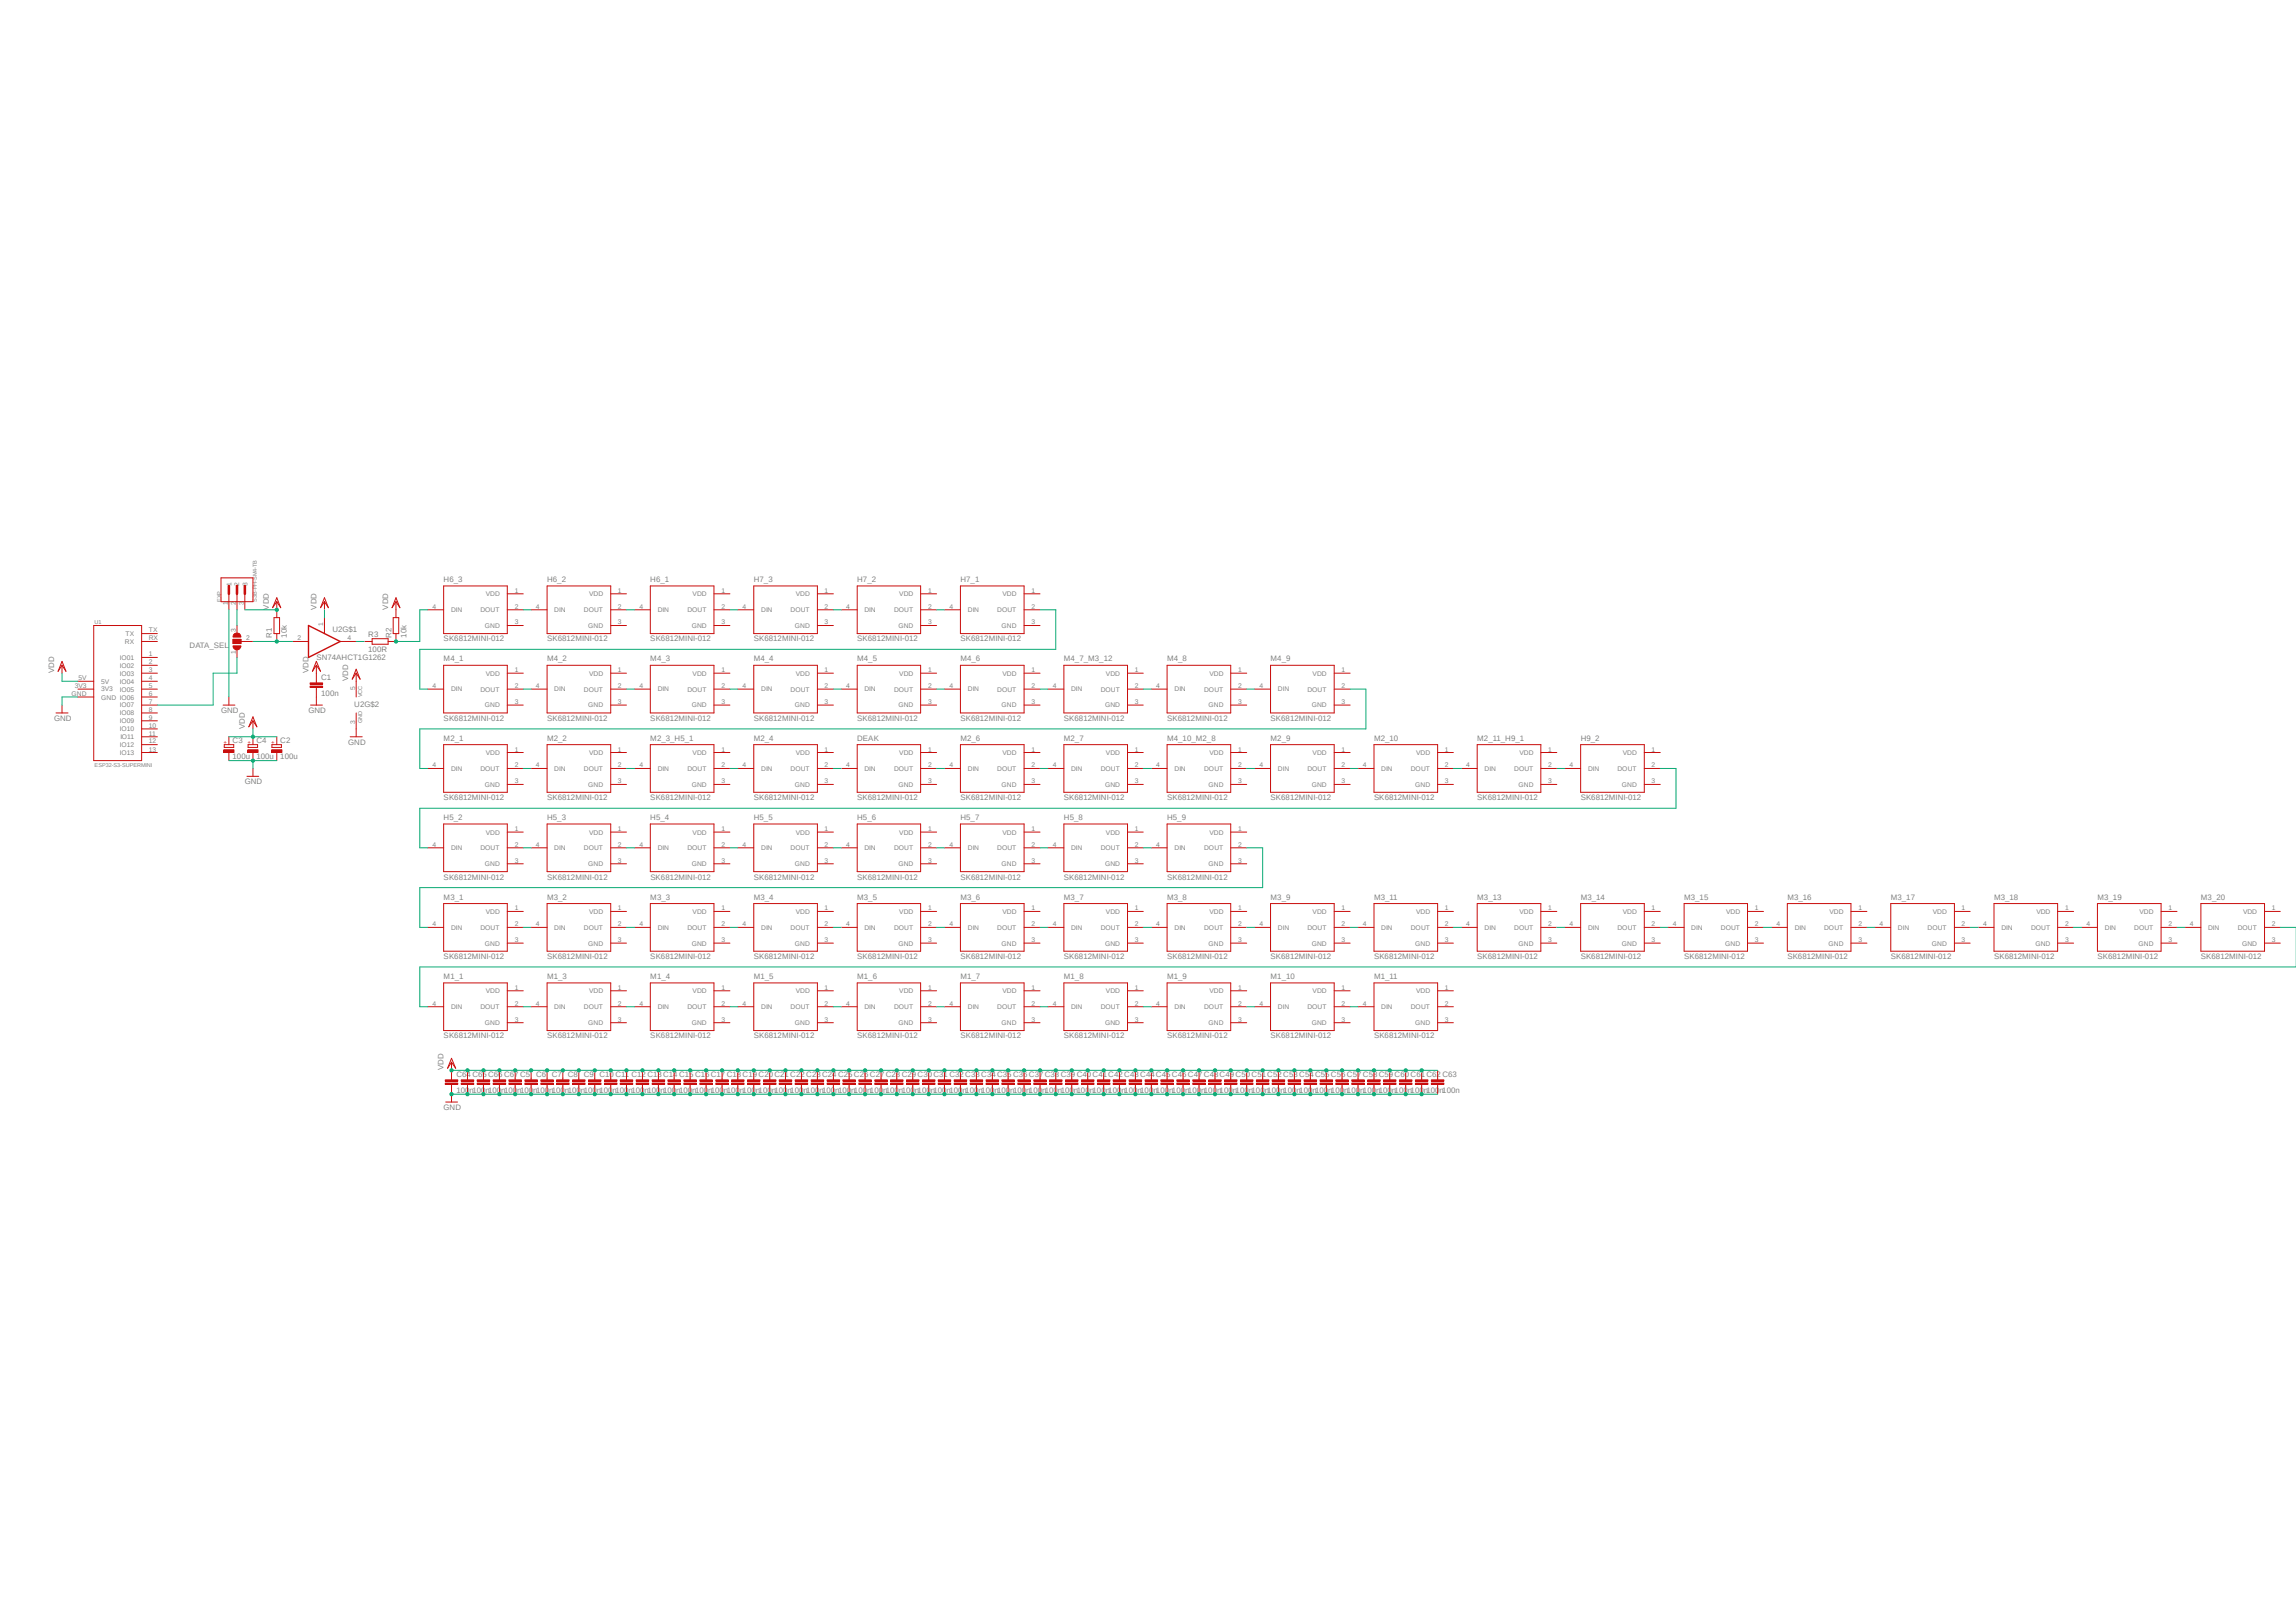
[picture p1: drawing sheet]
<svg xmlns="http://www.w3.org/2000/svg" width="420mm" height="297mm" viewBox="0 0 420 297" stroke-linecap="round" stroke-linejoin="round" font-family="sans-serif">
<defs><g id="words">
<g font-size="1.4" fill="#808080">
<text x="81.2" y="106.5">H6_3</text>
<text x="100.1" y="106.5">H6_2</text>
<text x="119" y="106.5">H6_1</text>
<text x="137.9" y="106.5">H7_3</text>
<text x="156.8" y="106.5">H7_2</text>
<text x="175.7" y="106.5">H7_1</text>
<text x="49.2" y="111.6" transform="rotate(-90 49.2 111.6)">VDD</text>
<text x="57.9" y="111.6" transform="rotate(-90 57.9 111.6)">VDD</text>
<text x="71" y="111.6" transform="rotate(-90 71 111.6)">VDD</text>
<text x="34.7" y="118.6">DATA_SEL</text>
<text x="49.7" y="116.7" transform="rotate(-90 49.7 116.7)">R1</text>
<text x="52.5" y="116.7" transform="rotate(-90 52.5 116.7)">10k</text>
<text x="60.8" y="115.6">U2G$1</text>
<text x="67.4" y="119.3">100R</text>
<text x="67.4" y="116.5">R3</text>
<text x="71.6" y="116.7" transform="rotate(-90 71.6 116.7)">R2</text>
<text x="74.3" y="116.7" transform="rotate(-90 74.3 116.7)">10k</text>
<text x="81.2" y="117.4">SK6812MINI-012</text>
<text x="100.1" y="117.4">SK6812MINI-012</text>
<text x="119" y="117.4">SK6812MINI-012</text>
<text x="137.9" y="117.4">SK6812MINI-012</text>
<text x="156.8" y="117.4">SK6812MINI-012</text>
<text x="175.7" y="117.4">SK6812MINI-012</text>
<text x="9.9" y="123.2" transform="rotate(-90 9.9 123.2)">VDD</text>
<text x="56.4" y="123.2" transform="rotate(-90 56.4 123.2)">VDD</text>
<text x="57.9" y="120.7">SN74AHCT1G1262</text>
<text x="58.8" y="124.4">C1</text>
<text x="63.7" y="124.7" transform="rotate(-90 63.7 124.7)">VDD</text>
<text x="81.2" y="121">M4_1</text>
<text x="100.1" y="121">M4_2</text>
<text x="119" y="121">M4_3</text>
<text x="137.9" y="121">M4_4</text>
<text x="156.8" y="121">M4_5</text>
<text x="175.7" y="121">M4_6</text>
<text x="194.6" y="121">M4_7_M3_12</text>
<text x="213.5" y="121">M4_8</text>
<text x="232.4" y="121">M4_9</text>
<text x="9.9" y="131.9">GND</text>
<text x="40.4" y="130.5">GND</text>
<text x="56.4" y="130.5">GND</text>
<text x="58.8" y="127.3">100n</text>
<text x="64.8" y="129.4">U2G$2</text>
<text x="81.2" y="131.9">SK6812MINI-012</text>
<text x="100.1" y="131.9">SK6812MINI-012</text>
<text x="119" y="131.9">SK6812MINI-012</text>
<text x="137.9" y="131.9">SK6812MINI-012</text>
<text x="156.8" y="131.9">SK6812MINI-012</text>
<text x="175.7" y="131.9">SK6812MINI-012</text>
<text x="194.6" y="131.9">SK6812MINI-012</text>
<text x="213.5" y="131.9">SK6812MINI-012</text>
<text x="232.4" y="131.9">SK6812MINI-012</text>
<text x="42.5" y="136">C3</text>
<text x="44.8" y="133.4" transform="rotate(-90 44.8 133.4)">VDD</text>
<text x="46.9" y="136">C4</text>
<text x="51.3" y="136">C2</text>
<text x="63.7" y="136.3">GND</text>
<text x="81.2" y="135.6">M2_1</text>
<text x="100.1" y="135.6">M2_2</text>
<text x="119" y="135.6">M2_3_H5_1</text>
<text x="137.9" y="135.6">M2_4</text>
<text x="156.8" y="135.6">DEAK</text>
<text x="175.7" y="135.6">M2_6</text>
<text x="194.6" y="135.6">M2_7</text>
<text x="213.5" y="135.6">M4_10_M2_8</text>
<text x="232.4" y="135.6">M2_9</text>
<text x="251.3" y="135.6">M2_10</text>
<text x="270.2" y="135.6">M2_11_H9_1</text>
<text x="289.1" y="135.6">H9_2</text>
<text x="42.5" y="138.9">100u</text>
<text x="44.8" y="143.6">GND</text>
<text x="46.9" y="138.9">100u</text>
<text x="51.3" y="138.9">100u</text>
<text x="81.2" y="146.4">SK6812MINI-012</text>
<text x="100.1" y="146.4">SK6812MINI-012</text>
<text x="119" y="146.4">SK6812MINI-012</text>
<text x="137.9" y="146.4">SK6812MINI-012</text>
<text x="156.8" y="146.4">SK6812MINI-012</text>
<text x="175.7" y="146.4">SK6812MINI-012</text>
<text x="194.6" y="146.4">SK6812MINI-012</text>
<text x="213.5" y="146.4">SK6812MINI-012</text>
<text x="232.4" y="146.4">SK6812MINI-012</text>
<text x="251.3" y="146.4">SK6812MINI-012</text>
<text x="270.2" y="146.4">SK6812MINI-012</text>
<text x="289.1" y="146.4">SK6812MINI-012</text>
<text x="81.2" y="150.1">H5_2</text>
<text x="100.1" y="150.1">H5_3</text>
<text x="119" y="150.1">H5_4</text>
<text x="137.9" y="150.1">H5_5</text>
<text x="156.8" y="150.1">H5_6</text>
<text x="175.7" y="150.1">H5_7</text>
<text x="194.6" y="150.1">H5_8</text>
<text x="213.5" y="150.1">H5_9</text>
<text x="81.2" y="161">SK6812MINI-012</text>
<text x="100.1" y="161">SK6812MINI-012</text>
<text x="119" y="161">SK6812MINI-012</text>
<text x="137.9" y="161">SK6812MINI-012</text>
<text x="156.8" y="161">SK6812MINI-012</text>
<text x="175.7" y="161">SK6812MINI-012</text>
<text x="194.6" y="161">SK6812MINI-012</text>
<text x="213.5" y="161">SK6812MINI-012</text>
<text x="81.2" y="164.6">M3_1</text>
<text x="100.1" y="164.6">M3_2</text>
<text x="119" y="164.6">M3_3</text>
<text x="137.9" y="164.6">M3_4</text>
<text x="156.8" y="164.6">M3_5</text>
<text x="175.7" y="164.6">M3_6</text>
<text x="194.6" y="164.6">M3_7</text>
<text x="213.5" y="164.6">M3_8</text>
<text x="232.4" y="164.6">M3_9</text>
<text x="251.3" y="164.6">M3_11</text>
<text x="270.2" y="164.6">M3_13</text>
<text x="289.1" y="164.6">M3_14</text>
<text x="308.1" y="164.6">M3_15</text>
<text x="326.9" y="164.6">M3_16</text>
<text x="345.9" y="164.6">M3_17</text>
<text x="364.8" y="164.6">M3_18</text>
<text x="383.7" y="164.6">M3_19</text>
<text x="402.6" y="164.6">M3_20</text>
<text x="81.2" y="175.5">SK6812MINI-012</text>
<text x="81.2" y="179.2">M1_1</text>
<text x="100.1" y="175.5">SK6812MINI-012</text>
<text x="100.1" y="179.2">M1_3</text>
<text x="119" y="175.5">SK6812MINI-012</text>
<text x="119" y="179.2">M1_4</text>
<text x="137.9" y="175.5">SK6812MINI-012</text>
<text x="137.9" y="179.2">M1_5</text>
<text x="156.8" y="175.5">SK6812MINI-012</text>
<text x="156.8" y="179.2">M1_6</text>
<text x="175.7" y="175.5">SK6812MINI-012</text>
<text x="175.7" y="179.2">M1_7</text>
<text x="194.6" y="175.5">SK6812MINI-012</text>
<text x="194.6" y="179.2">M1_8</text>
<text x="213.5" y="175.5">SK6812MINI-012</text>
<text x="213.5" y="179.2">M1_9</text>
<text x="232.4" y="175.5">SK6812MINI-012</text>
<text x="232.4" y="179.2">M1_10</text>
<text x="251.3" y="175.5">SK6812MINI-012</text>
<text x="251.3" y="179.2">M1_11</text>
<text x="270.2" y="175.5">SK6812MINI-012</text>
<text x="289.1" y="175.5">SK6812MINI-012</text>
<text x="308.1" y="175.5">SK6812MINI-012</text>
<text x="326.9" y="175.5">SK6812MINI-012</text>
<text x="345.9" y="175.5">SK6812MINI-012</text>
<text x="364.8" y="175.5">SK6812MINI-012</text>
<text x="383.7" y="175.5">SK6812MINI-012</text>
<text x="402.6" y="175.5">SK6812MINI-012</text>
<text x="81.2" y="190">SK6812MINI-012</text>
<text x="100.1" y="190">SK6812MINI-012</text>
<text x="119" y="190">SK6812MINI-012</text>
<text x="137.9" y="190">SK6812MINI-012</text>
<text x="156.8" y="190">SK6812MINI-012</text>
<text x="175.7" y="190">SK6812MINI-012</text>
<text x="194.6" y="190">SK6812MINI-012</text>
<text x="213.5" y="190">SK6812MINI-012</text>
<text x="232.4" y="190">SK6812MINI-012</text>
<text x="251.3" y="190">SK6812MINI-012</text>
<text x="81.2" y="195.9" transform="rotate(-90 81.2 195.9)">VDD</text>
<text x="83.5" y="197.1">C64 C65C66 C67 C5</text>
<text x="98" y="197.1">C6</text>
<text x="100.9" y="197.1">C7</text>
<text x="103.8" y="197.1">C8</text>
<text x="106.8" y="197.1">C9</text>
<text x="109.6" y="197.1">C10 C11 C12 C13C14 C15 C16C17 C18 C19 C20C21 C22 C23C24 C25 C26 C27C28 C29 C30C31 C32 C33 C34C35 C36 C37C38 C39 C40 C41C42 C43 C44C45 C46 C47 C48C49 C50 C51C52 C53 C54C55 C56 C57 C58C59 C60 C61C62 C63</text>
<text x="81.2" y="203.1">GND</text>
<text x="83.5" y="200">100n100n100n100n100n100n100n100n100n100n100n100n100n100n100n100n100n100n100n100n100n100n100n100n100n100n100n100n100n100n100n100n100n100n100n100n100n100n100n100n100n100n100n100n100n100n100n100n100n100n100n100n100n100n100n100n100n100n100n100n100n100n100n</text>
</g>
<g font-size="1.2" fill="#808080">
<text x="42.3" y="107.3" transform="rotate(-90 42.3 107.3)">1</text>
<text x="43.8" y="107.3" transform="rotate(-90 43.8 107.3)">2</text>
<text x="45.3" y="107.3" transform="rotate(-90 45.3 107.3)">3</text>
<text x="41.7" y="110.7" transform="rotate(-90 41.7 110.7)">1</text>
<text x="43.1" y="110.7" transform="rotate(-90 43.1 110.7)">2</text>
<text x="44.6" y="110.7" transform="rotate(-90 44.6 110.7)">3</text>
<text x="79.1" y="111.4">4</text>
<text x="82.5" y="112">DIN</text>
<text x="87.9" y="112">DOUT</text>
<text x="88.9" y="109.1">VDD</text>
<text x="94.1" y="108.5">1</text>
<text x="94.1" y="111.4">2</text>
<text x="98" y="111.4">4</text>
<text x="101.4" y="112">DIN</text>
<text x="106.8" y="112">DOUT</text>
<text x="107.8" y="109.1">VDD</text>
<text x="113" y="108.5">1</text>
<text x="113" y="111.4">2</text>
<text x="117" y="111.4">4</text>
<text x="120.3" y="112">DIN</text>
<text x="125.7" y="112">DOUT</text>
<text x="126.7" y="109.1">VDD</text>
<text x="132" y="108.5">1</text>
<text x="132" y="111.4">2</text>
<text x="135.8" y="111.4">4</text>
<text x="139.2" y="112">DIN</text>
<text x="144.6" y="112">DOUT</text>
<text x="145.6" y="109.1">VDD</text>
<text x="150.8" y="108.5">1</text>
<text x="150.8" y="111.4">2</text>
<text x="154.8" y="111.4">4</text>
<text x="158.1" y="112">DIN</text>
<text x="163.5" y="112">DOUT</text>
<text x="164.5" y="109.1">VDD</text>
<text x="169.8" y="108.5">1</text>
<text x="169.8" y="111.4">2</text>
<text x="173.7" y="111.4">4</text>
<text x="177" y="112">DIN</text>
<text x="182.4" y="112">DOUT</text>
<text x="183.4" y="109.1">VDD</text>
<text x="188.7" y="108.5">1</text>
<text x="188.7" y="111.4">2</text>
<text x="22.9" y="117.9">RX</text>
<text x="22.9" y="116.4">TX</text>
<text x="27.2" y="115.7">TX</text>
<text x="27.2" y="117.2">RX</text>
<text x="43.1" y="119.7" transform="rotate(-90 43.1 119.7)">1</text>
<text x="43.1" y="115.7" transform="rotate(-90 43.1 115.7)">3</text>
<text x="45" y="117.2">2</text>
<text x="54.4" y="117.2">2</text>
<text x="59.1" y="114.6" transform="rotate(-90 59.1 114.6)">1</text>
<text x="63.6" y="117.2">4</text>
<text x="88.7" y="114.9">GND</text>
<text x="94.1" y="114.3">3</text>
<text x="107.6" y="114.9">GND</text>
<text x="113" y="114.3">3</text>
<text x="126.5" y="114.9">GND</text>
<text x="132" y="114.3">3</text>
<text x="145.4" y="114.9">GND</text>
<text x="150.8" y="114.3">3</text>
<text x="164.3" y="114.9">GND</text>
<text x="169.8" y="114.3">3</text>
<text x="183.2" y="114.9">GND</text>
<text x="188.7" y="114.3">3</text>
<text x="13.7" y="125.9">3V3</text>
<text x="14.4" y="124.5">5V</text>
<text x="18.5" y="125.1">5V</text>
<text x="21.9" y="123.7">IO03</text>
<text x="21.9" y="125.1">IO04</text>
<text x="21.9" y="122.2">IO02</text>
<text x="21.9" y="120.7">IO01</text>
<text x="27.2" y="123">3</text>
<text x="27.2" y="125.9">5</text>
<text x="27.2" y="124.5">4</text>
<text x="27.2" y="121.5">2</text>
<text x="27.2" y="120.1">1</text>
<text x="79.1" y="125.9">4</text>
<text x="88.9" y="123.7">VDD</text>
<text x="94.1" y="123">1</text>
<text x="94.1" y="125.9">2</text>
<text x="98" y="125.9">4</text>
<text x="107.8" y="123.7">VDD</text>
<text x="113" y="123">1</text>
<text x="113" y="125.9">2</text>
<text x="117" y="125.9">4</text>
<text x="126.7" y="123.7">VDD</text>
<text x="132" y="123">1</text>
<text x="132" y="125.9">2</text>
<text x="135.8" y="125.9">4</text>
<text x="145.6" y="123.7">VDD</text>
<text x="150.8" y="123">1</text>
<text x="150.8" y="125.9">2</text>
<text x="154.8" y="125.9">4</text>
<text x="164.5" y="123.7">VDD</text>
<text x="169.8" y="123">1</text>
<text x="169.8" y="125.9">2</text>
<text x="173.7" y="125.9">4</text>
<text x="183.4" y="123.7">VDD</text>
<text x="188.7" y="123">1</text>
<text x="188.7" y="125.9">2</text>
<text x="192.6" y="125.9">4</text>
<text x="202.3" y="123.7">VDD</text>
<text x="207.6" y="123">1</text>
<text x="207.6" y="125.9">2</text>
<text x="211.5" y="125.9">4</text>
<text x="221.2" y="123.7">VDD</text>
<text x="226.5" y="123">1</text>
<text x="226.5" y="125.9">2</text>
<text x="230.4" y="125.9">4</text>
<text x="240.1" y="123.7">VDD</text>
<text x="245.4" y="123">1</text>
<text x="245.4" y="125.9">2</text>
<text x="13.1" y="127.3">GND</text>
<text x="18.5" y="128">GND IO06</text>
<text x="18.5" y="126.5">3V3</text>
<text x="21.9" y="130.9">IO08</text>
<text x="21.9" y="129.5">IO07</text>
<text x="21.9" y="126.6">IO05</text>
<text x="27.2" y="130.3">8</text>
<text x="27.2" y="131.7">9</text>
<text x="27.2" y="128.8">7</text>
<text x="27.2" y="127.3">6</text>
<text x="64.9" y="126.2" transform="rotate(-90 64.9 126.2)">5</text>
<text x="82.5" y="126.5">DIN</text>
<text x="87.9" y="126.6">DOUT</text>
<text x="88.7" y="129.5">GND</text>
<text x="94.1" y="128.8">3</text>
<text x="101.4" y="126.5">DIN</text>
<text x="106.8" y="126.6">DOUT</text>
<text x="107.6" y="129.5">GND</text>
<text x="113" y="128.8">3</text>
<text x="120.3" y="126.5">DIN</text>
<text x="125.7" y="126.6">DOUT</text>
<text x="126.5" y="129.5">GND</text>
<text x="132" y="128.8">3</text>
<text x="139.2" y="126.5">DIN</text>
<text x="144.6" y="126.6">DOUT</text>
<text x="145.4" y="129.5">GND</text>
<text x="150.8" y="128.8">3</text>
<text x="158.1" y="126.5">DIN</text>
<text x="163.5" y="126.6">DOUT</text>
<text x="164.3" y="129.5">GND</text>
<text x="169.8" y="128.8">3</text>
<text x="177" y="126.5">DIN</text>
<text x="182.4" y="126.6">DOUT</text>
<text x="183.2" y="129.5">GND</text>
<text x="188.7" y="128.8">3</text>
<text x="195.9" y="126.5">DIN</text>
<text x="201.3" y="126.6">DOUT</text>
<text x="202.1" y="129.5">GND</text>
<text x="207.6" y="128.8">3</text>
<text x="214.8" y="126.5">DIN</text>
<text x="220.3" y="126.6">DOUT</text>
<text x="221.1" y="129.5">GND</text>
<text x="226.5" y="128.8">3</text>
<text x="233.8" y="126.5">DIN</text>
<text x="239.1" y="126.6">DOUT</text>
<text x="239.9" y="129.5">GND</text>
<text x="245.4" y="128.8">3</text>
<text x="21.9" y="132.4">IO09</text>
<text x="21.9" y="136.7">IO12</text>
<text x="21.9" y="133.8">IO10</text>
<text x="22" y="135.3">IO11</text>
<text x="27.2" y="137.5">13</text>
<text x="27.2" y="136.1">12</text>
<text x="27.2" y="134.6">11</text>
<text x="27.2" y="133.2">10</text>
<text x="64.9" y="132.5" transform="rotate(-90 64.9 132.5)">3</text>
<text x="94.1" y="137.5">1</text>
<text x="113" y="137.5">1</text>
<text x="132" y="137.5">1</text>
<text x="150.8" y="137.5">1</text>
<text x="169.8" y="137.5">1</text>
<text x="188.7" y="137.5">1</text>
<text x="207.6" y="137.5">1</text>
<text x="226.5" y="137.5">1</text>
<text x="245.4" y="137.5">1</text>
<text x="264.3" y="137.5">1</text>
<text x="283.2" y="137.5">1</text>
<text x="302.1" y="137.5">1</text>
<text x="21.9" y="138.2">IO13</text>
<text x="79.1" y="140.4">4</text>
<text x="82.5" y="141.1">DIN</text>
<text x="87.9" y="141.1">DOUT</text>
<text x="88.9" y="138.2">VDD</text>
<text x="94.1" y="140.4">2</text>
<text x="94.1" y="143.3">3</text>
<text x="98" y="140.4">4</text>
<text x="101.4" y="141.1">DIN</text>
<text x="106.8" y="141.1">DOUT</text>
<text x="107.8" y="138.2">VDD</text>
<text x="113" y="140.4">2</text>
<text x="113" y="143.3">3</text>
<text x="117" y="140.4">4</text>
<text x="120.3" y="141.1">DIN</text>
<text x="125.7" y="141.1">DOUT</text>
<text x="126.7" y="138.2">VDD</text>
<text x="132" y="140.4">2</text>
<text x="132" y="143.3">3</text>
<text x="135.8" y="140.4">4</text>
<text x="139.2" y="141.1">DIN</text>
<text x="144.6" y="141.1">DOUT</text>
<text x="145.6" y="138.2">VDD</text>
<text x="150.8" y="140.4">2</text>
<text x="150.8" y="143.3">3</text>
<text x="154.8" y="140.4">4</text>
<text x="158.1" y="141.1">DIN</text>
<text x="163.5" y="141.1">DOUT</text>
<text x="164.5" y="138.2">VDD</text>
<text x="169.8" y="140.4">2</text>
<text x="169.8" y="143.3">3</text>
<text x="173.7" y="140.4">4</text>
<text x="177" y="141.1">DIN</text>
<text x="182.4" y="141.1">DOUT</text>
<text x="183.4" y="138.2">VDD</text>
<text x="188.7" y="140.4">2</text>
<text x="188.7" y="143.3">3</text>
<text x="192.6" y="140.4">4</text>
<text x="195.9" y="141.1">DIN</text>
<text x="201.3" y="141.1">DOUT</text>
<text x="202.3" y="138.2">VDD</text>
<text x="207.6" y="140.4">2</text>
<text x="207.6" y="143.3">3</text>
<text x="211.5" y="140.4">4</text>
<text x="214.8" y="141.1">DIN</text>
<text x="220.3" y="141.1">DOUT</text>
<text x="221.2" y="138.2">VDD</text>
<text x="226.5" y="140.4">2</text>
<text x="226.5" y="143.3">3</text>
<text x="230.4" y="140.4">4</text>
<text x="233.8" y="141.1">DIN</text>
<text x="239.1" y="141.1">DOUT</text>
<text x="240.1" y="138.2">VDD</text>
<text x="245.4" y="140.4">2</text>
<text x="245.4" y="143.3">3</text>
<text x="249.3" y="140.4">4</text>
<text x="252.6" y="141.1">DIN</text>
<text x="258.1" y="141.1">DOUT</text>
<text x="259" y="138.2">VDD</text>
<text x="264.3" y="140.4">2</text>
<text x="264.3" y="143.3">3</text>
<text x="268.2" y="140.4">4</text>
<text x="271.6" y="141.1">DIN</text>
<text x="277" y="141.1">DOUT</text>
<text x="278" y="138.2">VDD</text>
<text x="283.2" y="140.4">2</text>
<text x="283.2" y="143.3">3</text>
<text x="287.1" y="140.4">4</text>
<text x="290.5" y="141.1">DIN</text>
<text x="295.9" y="141.1">DOUT</text>
<text x="296.8" y="138.2">VDD</text>
<text x="302.1" y="140.4">2</text>
<text x="302.1" y="143.3">3</text>
<text x="88.7" y="144">GND</text>
<text x="107.6" y="144">GND</text>
<text x="126.5" y="144">GND</text>
<text x="145.4" y="144">GND</text>
<text x="164.3" y="144">GND</text>
<text x="183.2" y="144">GND</text>
<text x="202.1" y="144">GND</text>
<text x="221.1" y="144">GND</text>
<text x="239.9" y="144">GND</text>
<text x="258.9" y="144">GND</text>
<text x="277.8" y="144">GND</text>
<text x="296.7" y="144">GND</text>
<text x="79.1" y="155">4</text>
<text x="82.5" y="155.6">DIN</text>
<text x="87.9" y="155.6">DOUT</text>
<text x="88.9" y="152.7">VDD</text>
<text x="94.1" y="152.1">1</text>
<text x="94.1" y="155">2</text>
<text x="98" y="155">4</text>
<text x="101.4" y="155.6">DIN</text>
<text x="106.8" y="155.6">DOUT</text>
<text x="107.8" y="152.7">VDD</text>
<text x="113" y="152.1">1</text>
<text x="113" y="155">2</text>
<text x="117" y="155">4</text>
<text x="120.3" y="155.6">DIN</text>
<text x="125.7" y="155.6">DOUT</text>
<text x="126.7" y="152.7">VDD</text>
<text x="132" y="152.1">1</text>
<text x="132" y="155">2</text>
<text x="135.8" y="155">4</text>
<text x="139.2" y="155.6">DIN</text>
<text x="144.6" y="155.6">DOUT</text>
<text x="145.6" y="152.7">VDD</text>
<text x="150.8" y="152.1">1</text>
<text x="150.8" y="155">2</text>
<text x="154.8" y="155">4</text>
<text x="158.1" y="155.6">DIN</text>
<text x="163.5" y="155.6">DOUT</text>
<text x="164.5" y="152.7">VDD</text>
<text x="169.8" y="152.1">1</text>
<text x="169.8" y="155">2</text>
<text x="173.7" y="155">4</text>
<text x="177" y="155.6">DIN</text>
<text x="182.4" y="155.6">DOUT</text>
<text x="183.4" y="152.7">VDD</text>
<text x="188.7" y="152.1">1</text>
<text x="188.7" y="155">2</text>
<text x="192.6" y="155">4</text>
<text x="195.9" y="155.6">DIN</text>
<text x="201.3" y="155.6">DOUT</text>
<text x="202.3" y="152.7">VDD</text>
<text x="207.6" y="152.1">1</text>
<text x="207.6" y="155">2</text>
<text x="211.5" y="155">4</text>
<text x="214.8" y="155.6">DIN</text>
<text x="220.3" y="155.6">DOUT</text>
<text x="221.2" y="152.7">VDD</text>
<text x="226.5" y="152.1">1</text>
<text x="226.5" y="155">2</text>
<text x="88.7" y="158.5">GND</text>
<text x="94.1" y="157.9">3</text>
<text x="107.6" y="158.5">GND</text>
<text x="113" y="157.9">3</text>
<text x="126.5" y="158.5">GND</text>
<text x="132" y="157.9">3</text>
<text x="145.4" y="158.5">GND</text>
<text x="150.8" y="157.9">3</text>
<text x="164.3" y="158.5">GND</text>
<text x="169.8" y="157.9">3</text>
<text x="183.2" y="158.5">GND</text>
<text x="188.7" y="157.9">3</text>
<text x="202.1" y="158.5">GND</text>
<text x="207.6" y="157.9">3</text>
<text x="221.1" y="158.5">GND</text>
<text x="226.5" y="157.9">3</text>
<text x="88.9" y="167.3">VDD</text>
<text x="94.1" y="166.6">1</text>
<text x="107.8" y="167.3">VDD</text>
<text x="113" y="166.6">1</text>
<text x="126.7" y="167.3">VDD</text>
<text x="132" y="166.6">1</text>
<text x="145.6" y="167.3">VDD</text>
<text x="150.8" y="166.6">1</text>
<text x="164.5" y="167.3">VDD</text>
<text x="169.8" y="166.6">1</text>
<text x="183.4" y="167.3">VDD</text>
<text x="188.7" y="166.6">1</text>
<text x="202.3" y="167.3">VDD</text>
<text x="207.6" y="166.6">1</text>
<text x="221.2" y="167.3">VDD</text>
<text x="226.5" y="166.6">1</text>
<text x="240.1" y="167.3">VDD</text>
<text x="245.4" y="166.6">1</text>
<text x="259" y="167.3">VDD</text>
<text x="264.3" y="166.6">1</text>
<text x="278" y="167.3">VDD</text>
<text x="283.2" y="166.6">1</text>
<text x="296.8" y="167.3">VDD</text>
<text x="302.1" y="166.6">1</text>
<text x="315.8" y="167.3">VDD</text>
<text x="321" y="166.6">1</text>
<text x="334.6" y="167.3">VDD</text>
<text x="339.9" y="166.6">1</text>
<text x="353.6" y="167.3">VDD</text>
<text x="358.8" y="166.6">1</text>
<text x="372.5" y="167.3">VDD</text>
<text x="377.7" y="166.6">1</text>
<text x="391.4" y="167.3">VDD</text>
<text x="396.7" y="166.6">1</text>
<text x="410.3" y="167.3">VDD</text>
<text x="415.5" y="166.6">1</text>
<text x="79.1" y="169.5">4</text>
<text x="82.5" y="170.1">DIN</text>
<text x="87.9" y="170.1">DOUT</text>
<text x="88.7" y="173.1">GND</text>
<text x="94.1" y="169.5">2</text>
<text x="94.1" y="172.4">3</text>
<text x="98" y="169.5">4</text>
<text x="101.4" y="170.1">DIN</text>
<text x="106.8" y="170.1">DOUT</text>
<text x="107.6" y="173.1">GND</text>
<text x="113" y="169.5">2</text>
<text x="113" y="172.4">3</text>
<text x="117" y="169.5">4</text>
<text x="120.3" y="170.1">DIN</text>
<text x="125.7" y="170.1">DOUT</text>
<text x="126.5" y="173.1">GND</text>
<text x="132" y="169.5">2</text>
<text x="132" y="172.4">3</text>
<text x="135.8" y="169.5">4</text>
<text x="139.2" y="170.1">DIN</text>
<text x="144.6" y="170.1">DOUT</text>
<text x="145.4" y="173.1">GND</text>
<text x="150.8" y="169.5">2</text>
<text x="150.8" y="172.4">3</text>
<text x="154.8" y="169.5">4</text>
<text x="158.1" y="170.1">DIN</text>
<text x="163.5" y="170.1">DOUT</text>
<text x="164.3" y="173.1">GND</text>
<text x="169.8" y="169.5">2</text>
<text x="169.8" y="172.4">3</text>
<text x="173.7" y="169.5">4</text>
<text x="177" y="170.1">DIN</text>
<text x="182.4" y="170.1">DOUT</text>
<text x="183.2" y="173.1">GND</text>
<text x="188.7" y="169.5">2</text>
<text x="188.7" y="172.4">3</text>
<text x="192.6" y="169.5">4</text>
<text x="195.9" y="170.1">DIN</text>
<text x="201.3" y="170.1">DOUT</text>
<text x="202.1" y="173.1">GND</text>
<text x="207.6" y="169.5">2</text>
<text x="207.6" y="172.4">3</text>
<text x="211.5" y="169.5">4</text>
<text x="214.8" y="170.1">DIN</text>
<text x="220.3" y="170.1">DOUT</text>
<text x="221.1" y="173.1">GND</text>
<text x="226.5" y="169.5">2</text>
<text x="226.5" y="172.4">3</text>
<text x="230.4" y="169.5">4</text>
<text x="233.8" y="170.1">DIN</text>
<text x="239.1" y="170.1">DOUT</text>
<text x="239.9" y="173.1">GND</text>
<text x="245.4" y="169.5">2</text>
<text x="245.4" y="172.4">3</text>
<text x="249.3" y="169.5">4</text>
<text x="252.6" y="170.1">DIN</text>
<text x="258.1" y="170.1">DOUT</text>
<text x="258.9" y="173.1">GND</text>
<text x="264.3" y="169.5">2</text>
<text x="264.3" y="172.4">3</text>
<text x="268.2" y="169.5">4</text>
<text x="271.6" y="170.1">DIN</text>
<text x="277" y="170.1">DOUT</text>
<text x="277.8" y="173.1">GND</text>
<text x="283.2" y="169.5">2</text>
<text x="283.2" y="172.4">3</text>
<text x="287.1" y="169.5">4</text>
<text x="290.5" y="170.1">DIN</text>
<text x="295.9" y="170.1">DOUT</text>
<text x="296.7" y="173.1">GND</text>
<text x="302.1" y="169.5">2</text>
<text x="302.1" y="172.4">3</text>
<text x="306" y="169.5">4</text>
<text x="309.4" y="170.1">DIN</text>
<text x="314.8" y="170.1">DOUT</text>
<text x="315.6" y="173.1">GND</text>
<text x="321" y="169.5">2</text>
<text x="321" y="172.4">3</text>
<text x="325" y="169.5">4</text>
<text x="328.3" y="170.1">DIN</text>
<text x="333.7" y="170.1">DOUT</text>
<text x="334.5" y="173.1">GND</text>
<text x="339.9" y="169.5">2</text>
<text x="339.9" y="172.4">3</text>
<text x="343.8" y="169.5">4</text>
<text x="347.2" y="170.1">DIN</text>
<text x="352.6" y="170.1">DOUT</text>
<text x="353.4" y="173.1">GND</text>
<text x="358.8" y="169.5">2</text>
<text x="358.8" y="172.4">3</text>
<text x="362.8" y="169.5">4</text>
<text x="366.1" y="170.1">DIN</text>
<text x="371.5" y="170.1">DOUT</text>
<text x="372.3" y="173.1">GND</text>
<text x="377.7" y="169.5">2</text>
<text x="377.7" y="172.4">3</text>
<text x="381.7" y="169.5">4</text>
<text x="385" y="170.1">DIN</text>
<text x="390.4" y="170.1">DOUT</text>
<text x="391.2" y="173.1">GND</text>
<text x="396.7" y="169.5">2</text>
<text x="396.7" y="172.4">3</text>
<text x="400.6" y="169.5">4</text>
<text x="403.9" y="170.1">DIN</text>
<text x="409.3" y="170.1">DOUT</text>
<text x="410.1" y="173.1">GND</text>
<text x="415.5" y="169.5">2</text>
<text x="415.5" y="172.4">3</text>
<text x="79.1" y="184">4</text>
<text x="82.5" y="184.7">DIN</text>
<text x="87.9" y="184.7">DOUT</text>
<text x="88.9" y="181.8">VDD</text>
<text x="94.1" y="181.1">1</text>
<text x="94.1" y="184">2</text>
<text x="98" y="184">4</text>
<text x="101.4" y="184.7">DIN</text>
<text x="106.8" y="184.7">DOUT</text>
<text x="107.8" y="181.8">VDD</text>
<text x="113" y="181.1">1</text>
<text x="113" y="184">2</text>
<text x="117" y="184">4</text>
<text x="120.3" y="184.7">DIN</text>
<text x="125.7" y="184.7">DOUT</text>
<text x="126.7" y="181.8">VDD</text>
<text x="132" y="181.1">1</text>
<text x="132" y="184">2</text>
<text x="135.8" y="184">4</text>
<text x="139.2" y="184.7">DIN</text>
<text x="144.6" y="184.7">DOUT</text>
<text x="145.6" y="181.8">VDD</text>
<text x="150.8" y="181.1">1</text>
<text x="150.8" y="184">2</text>
<text x="154.8" y="184">4</text>
<text x="158.1" y="184.7">DIN</text>
<text x="163.5" y="184.7">DOUT</text>
<text x="164.5" y="181.8">VDD</text>
<text x="169.8" y="181.1">1</text>
<text x="169.8" y="184">2</text>
<text x="173.7" y="184">4</text>
<text x="177" y="184.7">DIN</text>
<text x="182.4" y="184.7">DOUT</text>
<text x="183.4" y="181.8">VDD</text>
<text x="188.7" y="181.1">1</text>
<text x="188.7" y="184">2</text>
<text x="192.6" y="184">4</text>
<text x="195.9" y="184.7">DIN</text>
<text x="201.3" y="184.7">DOUT</text>
<text x="202.3" y="181.8">VDD</text>
<text x="207.6" y="181.1">1</text>
<text x="207.6" y="184">2</text>
<text x="211.5" y="184">4</text>
<text x="214.8" y="184.7">DIN</text>
<text x="220.3" y="184.7">DOUT</text>
<text x="221.2" y="181.8">VDD</text>
<text x="226.5" y="181.1">1</text>
<text x="226.5" y="184">2</text>
<text x="230.4" y="184">4</text>
<text x="233.8" y="184.7">DIN</text>
<text x="239.1" y="184.7">DOUT</text>
<text x="240.1" y="181.8">VDD</text>
<text x="245.4" y="181.1">1</text>
<text x="245.4" y="184">2</text>
<text x="249.3" y="184">4</text>
<text x="252.6" y="184.7">DIN</text>
<text x="258.1" y="184.7">DOUT</text>
<text x="259" y="181.8">VDD</text>
<text x="264.3" y="181.1">1</text>
<text x="264.3" y="184">2</text>
<text x="88.7" y="187.6">GND</text>
<text x="94.1" y="186.9">3</text>
<text x="107.6" y="187.6">GND</text>
<text x="113" y="186.9">3</text>
<text x="126.5" y="187.6">GND</text>
<text x="132" y="186.9">3</text>
<text x="145.4" y="187.6">GND</text>
<text x="150.8" y="186.9">3</text>
<text x="164.3" y="187.6">GND</text>
<text x="169.8" y="186.9">3</text>
<text x="183.2" y="187.6">GND</text>
<text x="188.7" y="186.9">3</text>
<text x="202.1" y="187.6">GND</text>
<text x="207.6" y="186.9">3</text>
<text x="221.1" y="187.6">GND</text>
<text x="226.5" y="186.9">3</text>
<text x="239.9" y="187.6">GND</text>
<text x="245.4" y="186.9">3</text>
<text x="258.9" y="187.6">GND</text>
<text x="264.3" y="186.9">3</text>
</g>
<g font-size="1" fill="#808080">
<text x="40.4" y="110.1" transform="rotate(-90 40.4 110.1)">EXP</text>
<text x="47" y="110.1" transform="rotate(-90 47 110.1)">S3B-PH-SM4-TB</text>
<text x="17.3" y="114.2">U1</text>
<text x="66.3" y="127.6" transform="rotate(-90 66.3 127.6)">VCC</text>
<text x="66.3" y="132.4" transform="rotate(-90 66.3 132.4)">GND</text>
<text x="17.3" y="140.3">ESP32-S3-SUPERMINI</text>
</g>
<g font-size="1" fill="#c90d0c">
<text x="41.6" y="136.1" transform="rotate(-90 41.6 136.1)">+</text>
<text x="45.9" y="136.1" transform="rotate(-90 45.9 136.1)">+</text>
<text x="50.3" y="136.1" transform="rotate(-90 50.3 136.1)">+</text>
</g>
</g></defs>
<path d="M8.4 101.9l411.6 101.6M420 102l-411.6 101.5" fill="none" stroke="#fff" stroke-width=".18"/>
<g fill="none" stroke="#c90d0c" stroke-width=".18">
<path d="M17.1 114.5h8.8v24.7h-8.8zM25.9 116h2.9M25.9 117.4h2.9M50.1 113h1v3h-1zM50.6 110.1v2.9M50.6 116v1.4M50.6 109.4l.8 1.8-.8-1.1-.7 1.1zM53.5 117.4h2.9M59.4 110.1v1.5M59.4 113v3M59.4 109.4l.7 1.8-.7-1.1-.8 1.1zM62.2 117.4h3"/>
<path d="M66.6 117.4h1.5M68.1 116.9h2.9v1h-2.9zM71.9 113h1v3h-1zM72.4 116v1.4h-1.4M72.4 110.1v2.9M72.4 109.4l.8 1.8-.8-1.1-.7 1.1zM78.2 111.6h3M81.2 107.2h11.6v8.8h-11.6zM92.8 111.6h2.9M92.8 108.7h2.9M92.8 114.5h2.9M97.2 111.6h2.9"/>
<path d="M100.1 107.2h11.6v8.8h-11.6zM111.7 111.6h2.9M111.7 108.7h2.9M111.7 114.5h2.9M116.1 111.6h2.9M119 107.2h11.6v8.8h-11.6zM130.6 111.6h2.9M130.6 108.7h2.9M130.6 114.5h2.9M135 111.6h2.9M137.9 107.2h11.6v8.8h-11.6zM149.5 111.6h2.9"/>
<path d="M149.5 108.7h2.9M149.5 114.5h2.9M153.9 111.6h2.9M156.8 107.2h11.6v8.8h-11.6zM168.4 111.6h2.9M168.4 108.7h2.9M168.4 114.5h2.9M172.8 111.6h2.9M175.7 107.2h11.6v8.8h-11.6zM187.3 111.6h2.9M187.3 108.7h2.9M187.3 114.5h2.9"/>
<path d="M10.2 130.5h2.2M11.3 121.8v1.4M11.3 129v1.5M11.3 121l.8 1.9-.8-1.1-.7 1.1zM14.3 126.1h2.8M14.3 127.6h2.8M14.3 124.7h2.8M25.9 136.3h2.9M25.9 137.7h2.9M25.9 130.5h2.9M25.9 121.8h2.9M25.9 126.1h2.9"/>
<path d="M25.9 123.2h2.9M25.9 129h2.9M25.9 127.6h2.9M25.9 131.9h2.9M25.9 124.7h2.9M25.9 134.8h2.9M25.9 133.4h2.9M25.9 120.3h2.9M56.7 125.6h2.3v.2h-2.3zM56.7 125h2.3v.2h-2.3zM56.8 129h2.2M57.9 121.8v3.1"/>
<path d="M57.9 125.8v3.2M57.9 121l.7 1.9-.7-1.1-.8 1.1zM64.1 134.8h2.2M65.2 123.2v4.4M65.2 130.5v4.3M65.2 122.5l.7 1.8-.7-1.1-.8 1.1zM78.2 126.1h3M81.2 136.3h11.6v8.7h-11.6zM81.2 121.8h11.6v8.7h-11.6zM92.8 137.7h2.9M92.8 126.1h2.9M92.8 123.2h2.9"/>
<path d="M92.8 129h2.9M97.2 126.1h2.9M100.1 136.3h11.6v8.7h-11.6zM100.1 121.8h11.6v8.7h-11.6zM111.7 137.7h2.9M111.7 126.1h2.9M111.7 123.2h2.9M111.7 129h2.9M116.1 126.1h2.9M119 136.3h11.6v8.7h-11.6zM119 121.8h11.6v8.7h-11.6zM130.6 137.7h2.9"/>
<path d="M130.6 126.1h2.9M130.6 123.2h2.9M130.6 129h2.9M135 126.1h2.9M137.9 136.3h11.6v8.7h-11.6zM137.9 121.8h11.6v8.7h-11.6zM149.5 137.7h2.9M149.5 126.1h2.9M149.5 123.2h2.9M149.5 129h2.9M153.9 126.1h2.9M156.8 136.3h11.6v8.7h-11.6z"/>
<path d="M156.8 121.8h11.6v8.7h-11.6zM168.4 137.7h2.9M168.4 126.1h2.9M168.4 123.2h2.9M168.4 129h2.9M172.8 126.1h2.9M175.7 136.3h11.6v8.7h-11.6zM175.7 121.8h11.6v8.7h-11.6zM187.3 137.7h2.9M187.3 126.1h2.9M187.3 123.2h2.9M187.3 129h2.9"/>
<path d="M191.7 126.1h2.9M194.6 136.3h11.6v8.7h-11.6zM194.6 121.8h11.6v8.7h-11.6zM206.2 137.7h2.9M206.2 126.1h2.9M206.2 123.2h2.9M206.2 129h2.9M210.6 126.1h2.9M213.5 136.3h11.6v8.7h-11.6zM213.5 121.8h11.6v8.7h-11.6zM225.1 137.7h2.9M225.1 126.1h2.9"/>
<path d="M225.1 123.2h2.9M225.1 129h2.9M229.5 126.1h2.9M232.4 136.3h11.7v8.7h-11.7zM232.4 121.8h11.7v8.7h-11.7zM244.1 137.7h2.9M244.1 126.1h2.9M244.1 123.2h2.9M244.1 129h2.9M251.3 136.3h11.7v8.7h-11.7zM263 137.7h2.9M270.2 136.3h11.7v8.7h-11.7z"/>
<path d="M281.9 137.7h2.9M289.1 136.3h11.7v8.7h-11.7zM300.8 137.7h2.9M78.2 140.6h3M78.2 155.2h3M81.2 150.8h11.6v8.7h-11.6zM92.8 140.6h2.9M92.8 143.6h2.9M92.8 155.2h2.9M92.8 152.3h2.9M92.8 158.1h2.9M97.2 140.6h2.9"/>
<path d="M97.2 155.2h2.9M100.1 150.8h11.6v8.7h-11.6zM111.7 140.6h2.9M111.7 143.6h2.9M111.7 155.2h2.9M111.7 152.3h2.9M111.7 158.1h2.9M116.1 140.6h2.9M116.1 155.2h2.9M119 150.8h11.6v8.7h-11.6zM130.6 140.6h2.9M130.6 143.6h2.9"/>
<path d="M130.6 155.2h2.9M130.6 152.3h2.9M130.6 158.1h2.9M135 140.6h2.9M135 155.2h2.9M137.9 150.8h11.6v8.7h-11.6zM149.5 140.6h2.9M149.5 143.6h2.9M149.5 155.2h2.9M149.5 152.3h2.9M149.5 158.1h2.9M153.9 140.6h2.9"/>
<path d="M153.9 155.2h2.9M156.8 150.8h11.6v8.7h-11.6zM168.4 140.6h2.9M168.4 143.6h2.9M168.4 155.2h2.9M168.4 152.3h2.9M168.4 158.1h2.9M172.8 140.6h2.9M172.8 155.2h2.9M175.7 150.8h11.6v8.7h-11.6zM187.3 140.6h2.9M187.3 143.6h2.9"/>
<path d="M187.3 155.2h2.9M187.3 152.3h2.9M187.3 158.1h2.9M191.7 140.6h2.9M191.7 155.2h2.9M194.6 150.8h11.6v8.7h-11.6zM206.2 140.6h2.9M206.2 143.6h2.9M206.2 155.2h2.9M206.2 152.3h2.9M206.2 158.1h2.9M210.6 140.6h2.9"/>
<path d="M210.6 155.2h2.9M213.5 150.8h11.6v8.7h-11.6zM225.1 140.6h2.9M225.1 143.6h2.9M225.1 155.2h2.9M225.1 152.3h2.9M225.1 158.1h2.9M229.5 140.6h2.9M244.1 140.6h2.9M244.1 143.6h2.9M248.4 140.6h2.9M263 140.6h2.9"/>
<path d="M263 143.6h2.9M267.3 140.6h2.9M281.9 140.6h2.9M281.9 143.6h2.9M286.2 140.6h2.9M300.8 140.6h2.9M300.8 143.6h2.9M78.2 169.7h3M81.2 179.9h11.6v8.7h-11.6zM81.2 165.4h11.6v8.7h-11.6zM92.8 169.7h2.9M92.8 166.8h2.9"/>
<path d="M92.8 172.6h2.9M97.2 169.7h2.9M100.1 179.9h11.6v8.7h-11.6zM100.1 165.4h11.6v8.7h-11.6zM111.7 169.7h2.9M111.7 166.8h2.9M111.7 172.6h2.9M116.1 169.7h2.9M119 179.9h11.6v8.7h-11.6zM119 165.4h11.6v8.7h-11.6zM130.6 169.7h2.9M130.6 166.8h2.9"/>
<path d="M130.6 172.6h2.9M135 169.7h2.9M137.9 179.9h11.6v8.7h-11.6zM137.9 165.4h11.6v8.7h-11.6zM149.5 169.7h2.9M149.5 166.8h2.9M149.5 172.6h2.9M153.9 169.7h2.9M156.8 179.9h11.6v8.7h-11.6zM156.8 165.4h11.6v8.7h-11.6zM168.4 169.7h2.9M168.4 166.8h2.9"/>
<path d="M168.4 172.6h2.9M172.8 169.7h2.9M175.7 179.9h11.6v8.7h-11.6zM175.7 165.4h11.6v8.7h-11.6zM187.3 169.7h2.9M187.3 166.8h2.9M187.3 172.6h2.9M191.7 169.7h2.9M194.6 179.9h11.6v8.7h-11.6zM194.6 165.4h11.6v8.7h-11.6zM206.2 169.7h2.9M206.2 166.8h2.9"/>
<path d="M206.2 172.6h2.9M210.6 169.7h2.9M213.5 179.9h11.6v8.7h-11.6zM213.5 165.4h11.6v8.7h-11.6zM225.1 169.7h2.9M225.1 166.8h2.9M225.1 172.6h2.9M229.5 169.7h2.9M232.4 165.4h11.7v8.7h-11.7zM232.4 179.9h11.7v8.7h-11.7zM244.1 169.7h2.9M244.1 166.8h2.9"/>
<path d="M244.1 172.6h2.9M248.4 169.7h2.9M251.3 179.9h11.7v8.7h-11.7zM251.3 165.4h11.7v8.7h-11.7zM263 169.7h2.9M263 166.8h2.9M263 172.6h2.9M267.3 169.7h2.9M270.2 165.4h11.7v8.7h-11.7zM281.9 169.7h2.9M281.9 166.8h2.9M281.9 172.6h2.9"/>
<path d="M286.2 169.7h2.9M289.1 165.4h11.7v8.7h-11.7zM300.8 169.7h2.9M300.8 166.8h2.9M300.8 172.6h2.9M305.1 169.7h3M308.1 165.4h11.6v8.7h-11.6zM319.7 169.7h2.9M319.7 166.8h2.9M319.7 172.6h2.9M324 169.7h2.9M326.9 165.4h11.7v8.7h-11.7z"/>
<path d="M338.6 169.7h2.9M338.6 166.8h2.9M338.6 172.6h2.9M342.9 169.7h3M345.9 165.4h11.6v8.7h-11.6zM357.5 169.7h2.9M357.5 166.8h2.9M357.5 172.6h2.9M361.9 169.7h2.8M364.7 165.4h11.7v8.7h-11.7zM376.4 169.7h2.9M376.4 166.8h2.9"/>
<path d="M376.4 172.6h2.9M380.7 169.7h3M383.7 165.4h11.6v8.7h-11.6zM395.3 169.7h2.9M395.3 166.8h2.9M395.3 172.6h2.9M399.7 169.7h2.9M402.6 165.4h11.6v8.7h-11.6zM414.2 169.7h2.9M414.2 166.8h2.9M414.2 172.6h2.9M78.2 184.2h3"/>
<path d="M81.4 198.2h2.3v.3h-2.3zM81.4 197.6h2.3v.3h-2.3zM82.6 194.4v3.2M82.6 198.5v1.7M82.6 193.7l.8 1.8-.8-1.1-.7 1.1zM84.4 198.2h2.3v.3h-2.3zM84.4 197.6h2.3v.3h-2.3zM85.5 195.9v1.7M85.5 198.5v1.7M87.3 198.2h2.3v.3h-2.3zM87.3 197.6h2.3v.3h-2.3zM88.4 195.9v1.7"/>
<path d="M88.4 198.5v1.7M90.2 198.2h2.3v.3h-2.3zM90.2 197.6h2.3v.3h-2.3zM91.4 195.9v1.7M91.4 198.5v1.7M92.8 184.2h2.9M92.8 181.3h2.9M92.8 187.2h2.9M93.1 198.2h2.3v.3h-2.3zM93.1 197.6h2.3v.3h-2.3zM94.2 195.9v1.7M94.2 198.5v1.7"/>
<path d="M96 198.2h2.3v.3h-2.3zM96 197.6h2.3v.3h-2.3zM97.2 184.2h2.9M97.2 195.9v1.7M97.2 198.5v1.7M98.9 198.2h2.3v.3h-2.3zM98.9 197.6h2.3v.3h-2.3zM100.1 195.9v1.7M100.1 198.5v1.7M101.8 198.2h2.3v.3h-2.3zM101.8 197.6h2.3v.3h-2.3zM103 195.9v1.7"/>
<path d="M103 198.5v1.7M104.7 198.2h2.3v.3h-2.3zM104.7 197.6h2.3v.3h-2.3zM105.9 195.9v1.7M105.9 198.5v1.7M107.7 198.2h2.2v.3h-2.2zM107.7 197.6h2.2v.3h-2.2zM108.8 195.9v1.7M108.8 198.5v1.7M110.6 198.2h2.3v.3h-2.3zM110.6 197.6h2.3v.3h-2.3zM111.7 184.2h2.9"/>
<path d="M111.7 181.3h2.9M111.7 187.2h2.9M111.7 195.9v1.7M111.7 198.5v1.7M113.5 198.2h2.2v.3h-2.2zM113.5 197.6h2.2v.3h-2.2zM114.6 195.9v1.7M114.6 198.5v1.7M116.1 184.2h2.9M116.4 198.2h2.3v.3h-2.3zM116.4 197.6h2.3v.3h-2.3zM117.5 195.9v1.7"/>
<path d="M117.5 198.5v1.7M119.3 198.2h2.3v.3h-2.3zM119.3 197.6h2.3v.3h-2.3zM120.4 195.9v1.7M120.4 198.5v1.7M122.2 198.2h2.3v.3h-2.3zM122.2 197.6h2.3v.3h-2.3zM123.3 195.9v1.7M123.3 198.5v1.7M125.1 198.2h2.3v.3h-2.3zM125.1 197.6h2.3v.3h-2.3zM126.2 195.9v1.7"/>
<path d="M126.2 198.5v1.7M128 198.2h2.3v.3h-2.3zM128 197.6h2.3v.3h-2.3zM129.2 195.9v1.7M129.2 198.5v1.7M130.6 184.2h2.9M130.6 181.3h2.9M130.6 187.2h2.9M130.9 198.2h2.3v.3h-2.3zM130.9 197.6h2.3v.3h-2.3zM132.1 195.9v1.7M132.1 198.5v1.7"/>
<path d="M133.8 198.2h2.3v.3h-2.3zM133.8 197.6h2.3v.3h-2.3zM135 184.2h2.9M135 195.9v1.7M135 198.5v1.7M136.7 198.2h2.3v.3h-2.3zM136.7 197.6h2.3v.3h-2.3zM137.9 195.9v1.7M137.9 198.5v1.7M139.7 198.2h2.2v.3h-2.2zM139.7 197.6h2.2v.3h-2.2zM140.8 195.9v1.7"/>
<path d="M140.8 198.5v1.7M142.5 198.2h2.3v.3h-2.3zM142.5 197.6h2.3v.3h-2.3zM143.7 195.9v1.7M143.7 198.5v1.7M145.5 198.2h2.2v.3h-2.2zM145.5 197.6h2.2v.3h-2.2zM146.6 195.9v1.7M146.6 198.5v1.7M148.4 198.2h2.3v.3h-2.3zM148.4 197.6h2.3v.3h-2.3zM149.5 184.2h2.9"/>
<path d="M149.5 181.3h2.9M149.5 187.2h2.9M149.5 195.9v1.7M149.5 198.5v1.7M151.3 198.2h2.3v.3h-2.3zM151.3 197.6h2.3v.3h-2.3zM152.4 195.9v1.7M152.4 198.5v1.7M153.9 184.2h2.9M154.2 198.2h2.3v.3h-2.3zM154.2 197.6h2.3v.3h-2.3zM155.3 195.9v1.7"/>
<path d="M155.3 198.5v1.7M157.1 198.2h2.3v.3h-2.3zM157.1 197.6h2.3v.3h-2.3zM158.2 195.9v1.7M158.2 198.5v1.7M160 198.2h2.3v.3h-2.3zM160 197.6h2.3v.3h-2.3zM161.2 195.9v1.7M161.2 198.5v1.7M162.9 198.2h2.3v.3h-2.3zM162.9 197.6h2.3v.3h-2.3zM164 195.9v1.7"/>
<path d="M164 198.5v1.7M165.8 198.2h2.3v.3h-2.3zM165.8 197.6h2.3v.3h-2.3zM167 195.9v1.7M167 198.5v1.7M168.4 184.2h2.9M168.4 181.3h2.9M168.4 187.2h2.9M168.7 198.2h2.3v.3h-2.3zM168.7 197.6h2.3v.3h-2.3zM169.9 195.9v1.7M169.9 198.5v1.7"/>
<path d="M171.6 198.2h2.3v.3h-2.3zM171.6 197.6h2.3v.3h-2.3zM172.8 184.2h2.9M172.8 195.9v1.7M172.8 198.5v1.7M174.5 198.2h2.3v.3h-2.3zM174.5 197.6h2.3v.3h-2.3zM175.7 195.9v1.7M175.7 198.5v1.7M177.5 198.2h2.2v.3h-2.2zM177.5 197.6h2.2v.3h-2.2zM178.6 195.9v1.7"/>
<path d="M178.6 198.5v1.7M180.4 198.2h2.3v.3h-2.3zM180.4 197.6h2.3v.3h-2.3zM181.5 195.9v1.7M181.5 198.5v1.7M183.3 198.2h2.2v.3h-2.2zM183.3 197.6h2.2v.3h-2.2zM184.4 195.9v1.7M184.4 198.5v1.7M186.2 198.2h2.3v.3h-2.3zM186.2 197.6h2.3v.3h-2.3zM187.3 184.2h2.9"/>
<path d="M187.3 181.3h2.9M187.3 187.2h2.9M187.3 195.9v1.7M187.3 198.5v1.7M189.1 198.2h2.3v.3h-2.3zM189.1 197.6h2.3v.3h-2.3zM190.2 195.9v1.7M190.2 198.5v1.7M191.7 184.2h2.9M192 198.2h2.3v.3h-2.3zM192 197.6h2.3v.3h-2.3zM193.1 195.9v1.7"/>
<path d="M193.1 198.5v1.7M194.9 198.2h2.3v.3h-2.3zM194.9 197.6h2.3v.3h-2.3zM196 195.9v1.7M196 198.5v1.7M197.8 198.2h2.3v.3h-2.3zM197.8 197.6h2.3v.3h-2.3zM199 195.9v1.7M199 198.5v1.7M200.7 198.2h2.3v.3h-2.3zM200.7 197.6h2.3v.3h-2.3zM201.9 195.9v1.7"/>
<path d="M201.9 198.5v1.7M203.6 198.2h2.3v.3h-2.3zM203.6 197.6h2.3v.3h-2.3zM204.8 195.9v1.7M204.8 198.5v1.7M206.2 184.2h2.9M206.2 181.3h2.9M206.2 187.2h2.9M206.5 198.2h2.3v.3h-2.3zM206.5 197.6h2.3v.3h-2.3zM207.7 195.9v1.7M207.7 198.5v1.7"/>
<path d="M209.5 198.2h2.3v.3h-2.3zM209.5 197.6h2.3v.3h-2.3zM210.6 184.2h2.9M210.6 195.9v1.7M210.6 198.5v1.7M212.3 198.2h2.3v.3h-2.3zM212.3 197.6h2.3v.3h-2.3zM213.5 195.9v1.7M213.5 198.5v1.7M215.3 198.2h2.3v.3h-2.3zM215.3 197.6h2.3v.3h-2.3zM216.4 195.9v1.7"/>
<path d="M216.4 198.5v1.7M218.2 198.2h2.3v.3h-2.3zM218.2 197.6h2.3v.3h-2.3zM219.3 195.9v1.7M219.3 198.5v1.7M221.1 198.2h2.3v.3h-2.3zM221.1 197.6h2.3v.3h-2.3zM222.2 195.9v1.7M222.2 198.5v1.7M224 198.2h2.3v.3h-2.3zM224 197.6h2.3v.3h-2.3zM225.1 184.2h2.9"/>
<path d="M225.1 181.3h2.9M225.1 187.2h2.9M225.1 195.9v1.7M225.1 198.5v1.7M226.9 198.2h2.3v.3h-2.3zM226.9 197.6h2.3v.3h-2.3zM228 195.9v1.7M228 198.5v1.7M229.5 184.2h2.9M229.8 198.2h2.3v.3h-2.3zM229.8 197.6h2.3v.3h-2.3zM231 195.9v1.7"/>
<path d="M231 198.5v1.7M232.7 198.2h2.3v.3h-2.3zM232.7 197.6h2.3v.3h-2.3zM233.8 195.9v1.7M233.8 198.5v1.7M235.6 198.2h2.3v.3h-2.3zM235.6 197.6h2.3v.3h-2.3zM236.8 195.9v1.7M236.8 198.5v1.7M238.5 198.2h2.3v.3h-2.3zM238.5 197.6h2.3v.3h-2.3zM239.7 195.9v1.7"/>
<path d="M239.7 198.5v1.7M241.5 198.2h2.3v.3h-2.3zM241.5 197.6h2.3v.3h-2.3zM242.6 195.9v1.7M242.6 198.5v1.7M244.1 184.2h2.9M244.1 181.3h2.9M244.1 187.2h2.9M244.3 198.2h2.3v.3h-2.3zM244.3 197.6h2.3v.3h-2.3zM245.5 195.9v1.7M245.5 198.5v1.7"/>
<path d="M247.3 198.2h2.3v.3h-2.3zM247.3 197.6h2.3v.3h-2.3zM248.4 184.2h2.9M248.4 195.9v1.7M248.4 198.5v1.7M250.2 198.2h2.3v.3h-2.3zM250.2 197.6h2.3v.3h-2.3zM251.3 195.9v1.7M251.3 198.5v1.7M253.1 198.2h2.3v.3h-2.3zM253.1 197.6h2.3v.3h-2.3zM254.2 195.9v1.7"/>
<path d="M254.2 198.5v1.7M256 198.2h2.3v.3h-2.3zM256 197.6h2.3v.3h-2.3zM257.1 195.9v1.7M257.1 198.5v1.7M258.9 198.2h2.3v.3h-2.3zM258.9 197.6h2.3v.3h-2.3zM260.1 195.9v1.7M260.1 198.5v1.7M261.8 198.2h2.3v.3h-2.3zM261.8 197.6h2.3v.3h-2.3zM263 184.2h2.9"/>
<path d="M263 181.3h2.9M263 187.2h2.9M263 195.9v1.7M263 198.5v1.7"/>
</g>
<g fill="none" stroke="#c90d0c" stroke-width=".25">
<path d="M56.4 114.5l5.8 2.9-5.8 2.9zM56.7 125.7h2.3M56.7 125.1h2.3M81.4 198.3h2.3M81.4 197.7h2.3M84.4 198.3h2.3M84.4 197.7h2.3M87.3 198.3h2.3M87.3 197.7h2.3M90.2 198.3h2.3M90.2 197.7h2.3M93.1 198.3h2.3"/>
<path d="M93.1 197.7h2.3M96 198.3h2.3M96 197.7h2.3M98.9 198.3h2.3M98.9 197.7h2.3M101.8 198.3h2.3M101.8 197.7h2.3M104.7 198.3h2.3M104.7 197.7h2.3M107.7 198.3h2.2M107.7 197.7h2.2M110.6 198.3h2.3"/>
<path d="M110.6 197.7h2.3M113.5 198.3h2.2M113.5 197.7h2.2M116.4 198.3h2.3M116.4 197.7h2.3M119.3 198.3h2.3M119.3 197.7h2.3M122.2 198.3h2.3M122.2 197.7h2.3M125.1 198.3h2.3M125.1 197.7h2.3M128 198.3h2.3"/>
<path d="M128 197.7h2.3M130.9 198.3h2.3M130.9 197.7h2.3M133.8 198.3h2.3M133.8 197.7h2.3M136.7 198.3h2.3M136.7 197.7h2.3M139.7 198.3h2.2M139.7 197.7h2.2M142.5 198.3h2.3M142.5 197.7h2.3M145.5 198.3h2.2"/>
<path d="M145.5 197.7h2.2M148.4 198.3h2.3M148.4 197.7h2.3M151.3 198.3h2.3M151.3 197.7h2.3M154.2 198.3h2.3M154.2 197.7h2.3M157.1 198.3h2.3M157.1 197.7h2.3M160 198.3h2.3M160 197.7h2.3M162.9 198.3h2.3"/>
<path d="M162.9 197.7h2.3M165.8 198.3h2.3M165.8 197.7h2.3M168.7 198.3h2.3M168.7 197.7h2.3M171.6 198.3h2.3M171.6 197.7h2.3M174.5 198.3h2.3M174.5 197.7h2.3M177.5 198.3h2.2M177.5 197.7h2.2M180.4 198.3h2.3"/>
<path d="M180.4 197.7h2.3M183.3 198.3h2.2M183.3 197.7h2.2M186.2 198.3h2.3M186.2 197.7h2.3M189.1 198.3h2.3M189.1 197.7h2.3M192 198.3h2.3M192 197.7h2.3M194.9 198.3h2.3M194.9 197.7h2.3M197.8 198.3h2.3"/>
<path d="M197.8 197.7h2.3M200.7 198.3h2.3M200.7 197.7h2.3M203.6 198.3h2.3M203.6 197.7h2.3M206.5 198.3h2.3M206.5 197.7h2.3M209.5 198.3h2.3M209.5 197.7h2.3M212.3 198.3h2.3M212.3 197.7h2.3M215.3 198.3h2.3"/>
<path d="M215.3 197.7h2.3M218.2 198.3h2.3M218.2 197.7h2.3M221.1 198.3h2.3M221.1 197.7h2.3M224 198.3h2.3M224 197.7h2.3M226.9 198.3h2.3M226.9 197.7h2.3M229.8 198.3h2.3M229.8 197.7h2.3M232.7 198.3h2.3"/>
<path d="M232.7 197.7h2.3M235.6 198.3h2.3M235.6 197.7h2.3M238.5 198.3h2.3M238.5 197.7h2.3M241.5 198.3h2.3M241.5 197.7h2.3M244.3 198.3h2.3M244.3 197.7h2.3M247.3 198.3h2.3M247.3 197.7h2.3M250.2 198.3h2.3"/>
<path d="M250.2 197.7h2.3M253.1 198.3h2.3M253.1 197.7h2.3M256 198.3h2.3M256 197.7h2.3M258.9 198.3h2.3M258.9 197.7h2.3M261.8 198.3h2.3M261.8 197.7h2.3"/>
</g>
<path d="M42.7 116.2a.75 .75 0 0 1 .8-.3 .75 .75 0 0 1 .6 .7h-1.5z" fill-rule="evenodd" fill="#c90d0c"/>
<path d="M42.7 116.2a.75 .75 0 0 1 .8-.3 .75 .75 0 0 1 .6 .7h-1.5z" fill="none" stroke="#c90d0c" stroke-width=".18"/>
<path d="M42.6 118.2h1.5a.72 .72 0 0 1-.8 .7 .72 .72 0 0 1-.7-.7z" fill-rule="evenodd" fill="#c90d0c"/>
<path d="M42.6 117h1.5v.7h-1.5zM42.6 118.2h1.5a.72 .72 0 0 1-.8 .7 .72 .72 0 0 1-.7-.7zM44.1 117.4h.7" fill="none" stroke="#c90d0c" stroke-width=".18"/>
<path d="M42.6 117h1.5v.8h-1.5z" fill-rule="evenodd" fill="#c90d0c"/>
<g fill="none" stroke="#c90d0c" stroke-width=".18">
<path d="M40.4 105.7h5.9v4.4h-5.9zM41.9 108.7v2.9M42.6 117h1.5v.8h-1.5zM43.3 108.7v2.9M43.3 114.5v1.5M43.3 118.8v1.5M44.8 117.4h1.5M44.8 108.7v2.9M40.8 129h2.2M41.9 127.6v1.4M49.7 136.3h1.8v.5h-1.8zM81.5 201.7h2.2"/>
<path d="M82.6 200.2v1.5"/>
</g>
<path d="M41.9 107.2v1.5M43.3 107.2v1.5M44.8 107.2v1.5" fill="none" stroke="#c90d0c" stroke-width=".47"/>
<path d="M49.7 137.2h1.9v.5h-1.9z" fill-rule="evenodd" fill="#c90d0c"/>
<path d="M41 136.3h1.8v.5h-1.8zM49.7 137.2h1.9v.5h-1.9zM50.6 134.8v1.5M50.6 137.7v1.5" fill="none" stroke="#c90d0c" stroke-width=".18"/>
<path d="M40.9 137.2h1.9v.5h-1.9z" fill-rule="evenodd" fill="#c90d0c"/>
<path d="M40.9 137.2h1.9v.5h-1.9zM41.9 134.8v1.5M41.9 137.7v1.5M45.4 136.3h1.7v.5h-1.7z" fill="none" stroke="#c90d0c" stroke-width=".18"/>
<path d="M45.3 137.2h1.9v.5h-1.9z" fill-rule="evenodd" fill="#c90d0c"/>
<path d="M45.3 137.2h1.9v.5h-1.9zM46.3 131.9v1.5M46.3 134.8v1.5M46.3 137.7v1.5M46.3 131.2l.7 1.8-.7-1.1-.8 1.1zM45.2 142.1h2.1M46.3 140.6v1.5" fill="none" stroke="#c90d0c" stroke-width=".18"/>
<g fill="none" stroke="#0dab76" stroke-width=".18">
<path d="M95.7 111.6h1.5M114.6 111.6h1.5M133.5 111.6h1.5M152.4 111.6h1.5M171.3 111.6h1.5M190.2 111.6h2.9v7.2h-116.3v7.3h1.4M95.7 126.1h1.5M114.6 126.1h1.5M133.5 126.1h1.5M152.4 126.1h1.5M171.3 126.1h1.5M190.2 126.1h1.5"/>
<path d="M209.1 126.1h1.5M228 126.1h1.5M247 126.1h2.9v7.3h-173.1v7.2h1.4M95.7 140.6h1.5M95.7 155.2h1.5M114.6 140.6h1.5M114.6 155.2h1.5M133.5 140.6h1.5M133.5 155.2h1.5M152.4 140.6h1.5M152.4 155.2h1.5M171.3 140.6h1.5"/>
<path d="M171.3 155.2h1.5M190.2 140.6h1.5M190.2 155.2h1.5M209.1 140.6h1.5M209.1 155.2h1.5M228 155.2h3v7.2h-154.2v7.3h1.4M228 140.6h1.5M247 140.6h1.4M265.9 140.6h1.4M284.8 140.6h1.4M303.7 140.6h2.9v7.3h-229.8v7.3h1.4M95.7 169.7h1.5"/>
<path d="M114.6 169.7h1.5M133.5 169.7h1.5M152.4 169.7h1.5M171.3 169.7h1.5M190.2 169.7h1.5M209.1 169.7h1.5M228 169.7h1.5M247 169.7h1.4M265.9 169.7h1.4M284.8 169.7h1.4M303.7 169.7h1.4M322.6 169.7h1.4"/>
<path d="M341.5 169.7h1.4M360.4 169.7h1.5M379.3 169.7h1.4M398.2 169.7h1.5M417.1 169.7h2.9v7.3h-343.2v7.2h1.4M82.6 195.9h5.8M95.7 184.2h1.5M114.6 184.2h1.5M133.5 184.2h1.5M152.4 184.2h1.5M171.3 184.2h1.5M190.2 184.2h1.5"/>
<path d="M209.1 184.2h1.5M228 184.2h1.5M247 184.2h1.4"/>
</g>
<circle cx="85.5" cy="195.9" r=".3" fill="#0dab76"/>
<g fill="none" stroke="#0dab76" stroke-width=".18">
<path d="M88.4 195.9h3"/>
<circle cx="85.5" cy="195.9" r=".3"/>
</g>
<circle cx="88.4" cy="195.9" r=".3" fill="#0dab76"/>
<g fill="none" stroke="#0dab76" stroke-width=".18">
<path d="M91.4 195.9h2.8"/>
<circle cx="88.4" cy="195.9" r=".3"/>
</g>
<circle cx="91.4" cy="195.9" r=".3" fill="#0dab76"/>
<g fill="none" stroke="#0dab76" stroke-width=".18">
<path d="M94.2 195.9h3"/>
<circle cx="91.4" cy="195.9" r=".3"/>
</g>
<circle cx="94.2" cy="195.9" r=".3" fill="#0dab76"/>
<g fill="none" stroke="#0dab76" stroke-width=".18">
<path d="M97.2 195.9h2.9"/>
<circle cx="94.2" cy="195.9" r=".3"/>
</g>
<circle cx="97.2" cy="195.9" r=".3" fill="#0dab76"/>
<g fill="none" stroke="#0dab76" stroke-width=".18">
<path d="M100.1 195.9h2.9"/>
<circle cx="97.2" cy="195.9" r=".3"/>
</g>
<circle cx="100.1" cy="195.9" r=".3" fill="#0dab76"/>
<g fill="none" stroke="#0dab76" stroke-width=".18">
<path d="M103 195.9h2.9"/>
<circle cx="100.1" cy="195.9" r=".3"/>
</g>
<circle cx="103" cy="195.9" r=".3" fill="#0dab76"/>
<g fill="none" stroke="#0dab76" stroke-width=".18">
<path d="M105.9 195.9h2.9"/>
<circle cx="103" cy="195.9" r=".3"/>
</g>
<circle cx="105.9" cy="195.9" r=".3" fill="#0dab76"/>
<g fill="none" stroke="#0dab76" stroke-width=".18">
<path d="M108.8 195.9h2.9"/>
<circle cx="105.9" cy="195.9" r=".3"/>
</g>
<circle cx="108.8" cy="195.9" r=".3" fill="#0dab76"/>
<g fill="none" stroke="#0dab76" stroke-width=".18">
<path d="M111.7 195.9h2.9"/>
<circle cx="108.8" cy="195.9" r=".3"/>
</g>
<circle cx="111.7" cy="195.9" r=".3" fill="#0dab76"/>
<g fill="none" stroke="#0dab76" stroke-width=".18">
<path d="M114.6 195.9h2.9"/>
<circle cx="111.7" cy="195.9" r=".3"/>
</g>
<circle cx="114.6" cy="195.9" r=".3" fill="#0dab76"/>
<g fill="none" stroke="#0dab76" stroke-width=".18">
<path d="M117.5 195.9h2.9"/>
<circle cx="114.6" cy="195.9" r=".3"/>
</g>
<circle cx="117.5" cy="195.9" r=".3" fill="#0dab76"/>
<g fill="none" stroke="#0dab76" stroke-width=".18">
<path d="M120.4 195.9h2.9"/>
<circle cx="117.5" cy="195.9" r=".3"/>
</g>
<circle cx="120.4" cy="195.9" r=".3" fill="#0dab76"/>
<g fill="none" stroke="#0dab76" stroke-width=".18">
<path d="M123.3 195.9h2.9"/>
<circle cx="120.4" cy="195.9" r=".3"/>
</g>
<circle cx="123.3" cy="195.9" r=".3" fill="#0dab76"/>
<g fill="none" stroke="#0dab76" stroke-width=".18">
<path d="M126.2 195.9h3"/>
<circle cx="123.3" cy="195.9" r=".3"/>
</g>
<circle cx="126.2" cy="195.9" r=".3" fill="#0dab76"/>
<g fill="none" stroke="#0dab76" stroke-width=".18">
<path d="M129.2 195.9h2.9"/>
<circle cx="126.2" cy="195.9" r=".3"/>
</g>
<circle cx="129.2" cy="195.9" r=".3" fill="#0dab76"/>
<g fill="none" stroke="#0dab76" stroke-width=".18">
<path d="M132.1 195.9h2.9"/>
<circle cx="129.2" cy="195.9" r=".3"/>
</g>
<circle cx="132.1" cy="195.9" r=".3" fill="#0dab76"/>
<g fill="none" stroke="#0dab76" stroke-width=".18">
<path d="M135 195.9h2.9"/>
<circle cx="132.1" cy="195.9" r=".3"/>
</g>
<circle cx="135" cy="195.9" r=".3" fill="#0dab76"/>
<circle cx="135" cy="195.9" r=".3" fill="none" stroke="#0dab76" stroke-width=".18"/>
<circle cx="82.6" cy="195.9" r=".3" fill="#0dab76"/>
<g fill="none" stroke="#0dab76" stroke-width=".18">
<path d="M140.8 195.9h5.8"/>
<circle cx="82.6" cy="195.9" r=".3"/>
</g>
<circle cx="143.7" cy="195.9" r=".3" fill="#0dab76"/>
<g fill="none" stroke="#0dab76" stroke-width=".18">
<path d="M146.6 195.9h2.9"/>
<circle cx="143.7" cy="195.9" r=".3"/>
</g>
<circle cx="146.6" cy="195.9" r=".3" fill="#0dab76"/>
<g fill="none" stroke="#0dab76" stroke-width=".18">
<path d="M149.5 195.9h2.9"/>
<circle cx="146.6" cy="195.9" r=".3"/>
</g>
<circle cx="149.5" cy="195.9" r=".3" fill="#0dab76"/>
<g fill="none" stroke="#0dab76" stroke-width=".18">
<path d="M152.4 195.9h2.9"/>
<circle cx="149.5" cy="195.9" r=".3"/>
</g>
<circle cx="152.4" cy="195.9" r=".3" fill="#0dab76"/>
<g fill="none" stroke="#0dab76" stroke-width=".18">
<path d="M155.3 195.9h2.9"/>
<circle cx="152.4" cy="195.9" r=".3"/>
</g>
<circle cx="155.3" cy="195.9" r=".3" fill="#0dab76"/>
<g fill="none" stroke="#0dab76" stroke-width=".18">
<path d="M158.2 195.9h3"/>
<circle cx="155.3" cy="195.9" r=".3"/>
</g>
<circle cx="158.2" cy="195.9" r=".3" fill="#0dab76"/>
<g fill="none" stroke="#0dab76" stroke-width=".18">
<path d="M161.2 195.9h2.8"/>
<circle cx="158.2" cy="195.9" r=".3"/>
</g>
<circle cx="161.2" cy="195.9" r=".3" fill="#0dab76"/>
<g fill="none" stroke="#0dab76" stroke-width=".18">
<path d="M164 195.9h3"/>
<circle cx="161.2" cy="195.9" r=".3"/>
</g>
<circle cx="164" cy="195.9" r=".3" fill="#0dab76"/>
<g fill="none" stroke="#0dab76" stroke-width=".18">
<path d="M167 195.9h2.9"/>
<circle cx="164" cy="195.9" r=".3"/>
</g>
<circle cx="167" cy="195.9" r=".3" fill="#0dab76"/>
<g fill="none" stroke="#0dab76" stroke-width=".18">
<path d="M169.9 195.9h2.9"/>
<circle cx="167" cy="195.9" r=".3"/>
</g>
<circle cx="169.9" cy="195.9" r=".3" fill="#0dab76"/>
<g fill="none" stroke="#0dab76" stroke-width=".18">
<path d="M172.8 195.9h2.9"/>
<circle cx="169.9" cy="195.9" r=".3"/>
</g>
<circle cx="172.8" cy="195.9" r=".3" fill="#0dab76"/>
<g fill="none" stroke="#0dab76" stroke-width=".18">
<path d="M175.7 195.9h2.9"/>
<circle cx="172.8" cy="195.9" r=".3"/>
</g>
<circle cx="175.7" cy="195.9" r=".3" fill="#0dab76"/>
<g fill="none" stroke="#0dab76" stroke-width=".18">
<path d="M178.6 195.9h2.9"/>
<circle cx="175.7" cy="195.9" r=".3"/>
</g>
<circle cx="178.6" cy="195.9" r=".3" fill="#0dab76"/>
<g fill="none" stroke="#0dab76" stroke-width=".18">
<path d="M181.5 195.9h2.9"/>
<circle cx="178.6" cy="195.9" r=".3"/>
</g>
<circle cx="181.5" cy="195.9" r=".3" fill="#0dab76"/>
<g fill="none" stroke="#0dab76" stroke-width=".18">
<path d="M184.4 195.9h2.9"/>
<circle cx="181.5" cy="195.9" r=".3"/>
</g>
<circle cx="184.4" cy="195.9" r=".3" fill="#0dab76"/>
<g fill="none" stroke="#0dab76" stroke-width=".18">
<path d="M187.3 195.9h2.9"/>
<circle cx="184.4" cy="195.9" r=".3"/>
</g>
<circle cx="187.3" cy="195.9" r=".3" fill="#0dab76"/>
<g fill="none" stroke="#0dab76" stroke-width=".18">
<path d="M190.2 195.9h2.9"/>
<circle cx="187.3" cy="195.9" r=".3"/>
</g>
<circle cx="190.2" cy="195.9" r=".3" fill="#0dab76"/>
<g fill="none" stroke="#0dab76" stroke-width=".18">
<path d="M193.1 195.9h2.9"/>
<circle cx="190.2" cy="195.9" r=".3"/>
</g>
<circle cx="193.1" cy="195.9" r=".3" fill="#0dab76"/>
<circle cx="193.1" cy="195.9" r=".3" fill="none" stroke="#0dab76" stroke-width=".18"/>
<circle cx="140.8" cy="195.9" r=".3" fill="#0dab76"/>
<g fill="none" stroke="#0dab76" stroke-width=".18">
<path d="M137.9 195.9h2.9"/>
<circle cx="140.8" cy="195.9" r=".3"/>
</g>
<circle cx="137.9" cy="195.9" r=".3" fill="#0dab76"/>
<g fill="none" stroke="#0dab76" stroke-width=".18">
<path d="M199 195.9h5.8"/>
<circle cx="137.9" cy="195.9" r=".3"/>
</g>
<circle cx="201.9" cy="195.9" r=".3" fill="#0dab76"/>
<g fill="none" stroke="#0dab76" stroke-width=".18">
<path d="M204.8 195.9h2.9"/>
<circle cx="201.9" cy="195.9" r=".3"/>
</g>
<circle cx="204.8" cy="195.9" r=".3" fill="#0dab76"/>
<g fill="none" stroke="#0dab76" stroke-width=".18">
<path d="M207.7 195.9h2.9"/>
<circle cx="204.8" cy="195.9" r=".3"/>
</g>
<circle cx="207.7" cy="195.9" r=".3" fill="#0dab76"/>
<g fill="none" stroke="#0dab76" stroke-width=".18">
<path d="M210.6 195.9h2.9"/>
<circle cx="207.7" cy="195.9" r=".3"/>
</g>
<circle cx="210.6" cy="195.9" r=".3" fill="#0dab76"/>
<g fill="none" stroke="#0dab76" stroke-width=".18">
<path d="M213.5 195.9h2.9"/>
<circle cx="210.6" cy="195.9" r=".3"/>
</g>
<circle cx="213.5" cy="195.9" r=".3" fill="#0dab76"/>
<g fill="none" stroke="#0dab76" stroke-width=".18">
<path d="M216.4 195.9h2.9"/>
<circle cx="213.5" cy="195.9" r=".3"/>
</g>
<circle cx="216.4" cy="195.9" r=".3" fill="#0dab76"/>
<g fill="none" stroke="#0dab76" stroke-width=".18">
<path d="M219.3 195.9h2.9"/>
<circle cx="216.4" cy="195.9" r=".3"/>
</g>
<circle cx="219.3" cy="195.9" r=".3" fill="#0dab76"/>
<g fill="none" stroke="#0dab76" stroke-width=".18">
<path d="M222.2 195.9h2.9"/>
<circle cx="219.3" cy="195.9" r=".3"/>
</g>
<circle cx="222.2" cy="195.9" r=".3" fill="#0dab76"/>
<g fill="none" stroke="#0dab76" stroke-width=".18">
<path d="M225.1 195.9h2.9"/>
<circle cx="222.2" cy="195.9" r=".3"/>
</g>
<circle cx="225.1" cy="195.9" r=".3" fill="#0dab76"/>
<g fill="none" stroke="#0dab76" stroke-width=".18">
<path d="M228 195.9h3"/>
<circle cx="225.1" cy="195.9" r=".3"/>
</g>
<circle cx="228" cy="195.9" r=".3" fill="#0dab76"/>
<g fill="none" stroke="#0dab76" stroke-width=".18">
<path d="M231 195.9h2.8"/>
<circle cx="228" cy="195.9" r=".3"/>
</g>
<circle cx="231" cy="195.9" r=".3" fill="#0dab76"/>
<g fill="none" stroke="#0dab76" stroke-width=".18">
<path d="M233.8 195.9h3"/>
<circle cx="231" cy="195.9" r=".3"/>
</g>
<circle cx="233.8" cy="195.9" r=".3" fill="#0dab76"/>
<g fill="none" stroke="#0dab76" stroke-width=".18">
<path d="M236.8 195.9h2.9"/>
<circle cx="233.8" cy="195.9" r=".3"/>
</g>
<circle cx="236.8" cy="195.9" r=".3" fill="#0dab76"/>
<g fill="none" stroke="#0dab76" stroke-width=".18">
<path d="M239.7 195.9h2.9"/>
<circle cx="236.8" cy="195.9" r=".3"/>
</g>
<circle cx="239.7" cy="195.9" r=".3" fill="#0dab76"/>
<g fill="none" stroke="#0dab76" stroke-width=".18">
<path d="M242.6 195.9h2.9"/>
<circle cx="239.7" cy="195.9" r=".3"/>
</g>
<circle cx="242.6" cy="195.9" r=".3" fill="#0dab76"/>
<g fill="none" stroke="#0dab76" stroke-width=".18">
<path d="M245.5 195.9h2.9"/>
<circle cx="242.6" cy="195.9" r=".3"/>
</g>
<circle cx="245.5" cy="195.9" r=".3" fill="#0dab76"/>
<g fill="none" stroke="#0dab76" stroke-width=".18">
<path d="M248.4 195.9h2.9"/>
<circle cx="245.5" cy="195.9" r=".3"/>
</g>
<circle cx="248.4" cy="195.9" r=".3" fill="#0dab76"/>
<g fill="none" stroke="#0dab76" stroke-width=".18">
<path d="M251.3 195.9h2.9"/>
<circle cx="248.4" cy="195.9" r=".3"/>
</g>
<circle cx="251.3" cy="195.9" r=".3" fill="#0dab76"/>
<circle cx="251.3" cy="195.9" r=".3" fill="none" stroke="#0dab76" stroke-width=".18"/>
<circle cx="199" cy="195.9" r=".3" fill="#0dab76"/>
<g fill="none" stroke="#0dab76" stroke-width=".18">
<path d="M196 195.9h3"/>
<circle cx="199" cy="195.9" r=".3"/>
</g>
<circle cx="196" cy="195.9" r=".3" fill="#0dab76"/>
<g fill="none" stroke="#0dab76" stroke-width=".18">
<path d="M257.1 195.9h3"/>
<circle cx="196" cy="195.9" r=".3"/>
</g>
<circle cx="257.1" cy="195.9" r=".3" fill="#0dab76"/>
<g fill="none" stroke="#0dab76" stroke-width=".18">
<path d="M260.1 195.9h2.9"/>
<circle cx="257.1" cy="195.9" r=".3"/>
</g>
<circle cx="260.1" cy="195.9" r=".3" fill="#0dab76"/>
<g fill="none" stroke="#0dab76" stroke-width=".18">
<path d="M254.2 195.9h2.9"/>
<circle cx="260.1" cy="195.9" r=".3"/>
</g>
<circle cx="254.2" cy="195.9" r=".3" fill="#0dab76"/>
<g fill="none" stroke="#0dab76" stroke-width=".18">
<path d="M59.4 111.6v1.4M11.3 123.2v1.5h3M41.9 134.8h8.7"/>
<circle cx="254.2" cy="195.9" r=".3"/>
</g>
<circle cx="46.3" cy="134.8" r=".3" fill="#0dab76"/>
<g fill="none" stroke="#0dab76" stroke-width=".18">
<path d="M44.8 111.6h5.8M46.3 133.4v1.4"/>
<circle cx="46.3" cy="134.8" r=".3"/>
</g>
<circle cx="50.6" cy="111.6" r=".3" fill="#0dab76"/>
<g fill="none" stroke="#0dab76" stroke-width=".18">
<path d="M257.1 200.2h3"/>
<circle cx="50.6" cy="111.6" r=".3"/>
</g>
<circle cx="260.1" cy="200.2" r=".3" fill="#0dab76"/>
<g fill="none" stroke="#0dab76" stroke-width=".18">
<path d="M199 200.2h55.2M260.1 200.2h2.9"/>
<circle cx="260.1" cy="200.2" r=".3"/>
</g>
<circle cx="201.9" cy="200.2" r=".3" fill="#0dab76"/>
<circle cx="201.9" cy="200.2" r=".3" fill="none" stroke="#0dab76" stroke-width=".18"/>
<circle cx="204.8" cy="200.2" r=".3" fill="#0dab76"/>
<circle cx="204.8" cy="200.2" r=".3" fill="none" stroke="#0dab76" stroke-width=".18"/>
<circle cx="207.7" cy="200.2" r=".3" fill="#0dab76"/>
<circle cx="207.7" cy="200.2" r=".3" fill="none" stroke="#0dab76" stroke-width=".18"/>
<circle cx="210.6" cy="200.2" r=".3" fill="#0dab76"/>
<circle cx="210.6" cy="200.2" r=".3" fill="none" stroke="#0dab76" stroke-width=".18"/>
<circle cx="213.5" cy="200.2" r=".3" fill="#0dab76"/>
<circle cx="213.5" cy="200.2" r=".3" fill="none" stroke="#0dab76" stroke-width=".18"/>
<circle cx="216.4" cy="200.2" r=".3" fill="#0dab76"/>
<circle cx="216.4" cy="200.2" r=".3" fill="none" stroke="#0dab76" stroke-width=".18"/>
<circle cx="219.3" cy="200.2" r=".3" fill="#0dab76"/>
<circle cx="219.3" cy="200.2" r=".3" fill="none" stroke="#0dab76" stroke-width=".18"/>
<circle cx="222.2" cy="200.2" r=".3" fill="#0dab76"/>
<circle cx="222.2" cy="200.2" r=".3" fill="none" stroke="#0dab76" stroke-width=".18"/>
<circle cx="225.1" cy="200.2" r=".3" fill="#0dab76"/>
<circle cx="225.1" cy="200.2" r=".3" fill="none" stroke="#0dab76" stroke-width=".18"/>
<circle cx="228" cy="200.2" r=".3" fill="#0dab76"/>
<circle cx="228" cy="200.2" r=".3" fill="none" stroke="#0dab76" stroke-width=".18"/>
<circle cx="231" cy="200.2" r=".3" fill="#0dab76"/>
<circle cx="231" cy="200.2" r=".3" fill="none" stroke="#0dab76" stroke-width=".18"/>
<circle cx="233.8" cy="200.2" r=".3" fill="#0dab76"/>
<circle cx="233.8" cy="200.2" r=".3" fill="none" stroke="#0dab76" stroke-width=".18"/>
<circle cx="236.8" cy="200.2" r=".3" fill="#0dab76"/>
<circle cx="236.8" cy="200.2" r=".3" fill="none" stroke="#0dab76" stroke-width=".18"/>
<circle cx="239.7" cy="200.2" r=".3" fill="#0dab76"/>
<circle cx="239.7" cy="200.2" r=".3" fill="none" stroke="#0dab76" stroke-width=".18"/>
<circle cx="242.6" cy="200.2" r=".3" fill="#0dab76"/>
<circle cx="242.6" cy="200.2" r=".3" fill="none" stroke="#0dab76" stroke-width=".18"/>
<circle cx="245.5" cy="200.2" r=".3" fill="#0dab76"/>
<circle cx="245.5" cy="200.2" r=".3" fill="none" stroke="#0dab76" stroke-width=".18"/>
<circle cx="248.4" cy="200.2" r=".3" fill="#0dab76"/>
<circle cx="248.4" cy="200.2" r=".3" fill="none" stroke="#0dab76" stroke-width=".18"/>
<circle cx="251.3" cy="200.2" r=".3" fill="#0dab76"/>
<g fill="none" stroke="#0dab76" stroke-width=".18">
<path d="M140.8 200.2h55.2"/>
<circle cx="251.3" cy="200.2" r=".3"/>
</g>
<circle cx="143.7" cy="200.2" r=".3" fill="#0dab76"/>
<circle cx="143.7" cy="200.2" r=".3" fill="none" stroke="#0dab76" stroke-width=".18"/>
<circle cx="146.6" cy="200.2" r=".3" fill="#0dab76"/>
<circle cx="146.6" cy="200.2" r=".3" fill="none" stroke="#0dab76" stroke-width=".18"/>
<circle cx="149.5" cy="200.2" r=".3" fill="#0dab76"/>
<circle cx="149.5" cy="200.2" r=".3" fill="none" stroke="#0dab76" stroke-width=".18"/>
<circle cx="152.4" cy="200.2" r=".3" fill="#0dab76"/>
<circle cx="152.4" cy="200.2" r=".3" fill="none" stroke="#0dab76" stroke-width=".18"/>
<circle cx="155.3" cy="200.2" r=".3" fill="#0dab76"/>
<circle cx="155.3" cy="200.2" r=".3" fill="none" stroke="#0dab76" stroke-width=".18"/>
<circle cx="158.2" cy="200.2" r=".3" fill="#0dab76"/>
<circle cx="158.2" cy="200.2" r=".3" fill="none" stroke="#0dab76" stroke-width=".18"/>
<circle cx="161.2" cy="200.2" r=".3" fill="#0dab76"/>
<circle cx="161.2" cy="200.2" r=".3" fill="none" stroke="#0dab76" stroke-width=".18"/>
<circle cx="164" cy="200.2" r=".3" fill="#0dab76"/>
<circle cx="164" cy="200.2" r=".3" fill="none" stroke="#0dab76" stroke-width=".18"/>
<circle cx="167" cy="200.2" r=".3" fill="#0dab76"/>
<circle cx="167" cy="200.2" r=".3" fill="none" stroke="#0dab76" stroke-width=".18"/>
<circle cx="169.9" cy="200.2" r=".3" fill="#0dab76"/>
<circle cx="169.9" cy="200.2" r=".3" fill="none" stroke="#0dab76" stroke-width=".18"/>
<circle cx="172.8" cy="200.2" r=".3" fill="#0dab76"/>
<circle cx="172.8" cy="200.2" r=".3" fill="none" stroke="#0dab76" stroke-width=".18"/>
<circle cx="175.7" cy="200.2" r=".3" fill="#0dab76"/>
<circle cx="175.7" cy="200.2" r=".3" fill="none" stroke="#0dab76" stroke-width=".18"/>
<circle cx="178.6" cy="200.2" r=".3" fill="#0dab76"/>
<circle cx="178.6" cy="200.2" r=".3" fill="none" stroke="#0dab76" stroke-width=".18"/>
<circle cx="181.5" cy="200.2" r=".3" fill="#0dab76"/>
<circle cx="181.5" cy="200.2" r=".3" fill="none" stroke="#0dab76" stroke-width=".18"/>
<circle cx="184.4" cy="200.2" r=".3" fill="#0dab76"/>
<circle cx="184.4" cy="200.2" r=".3" fill="none" stroke="#0dab76" stroke-width=".18"/>
<circle cx="187.3" cy="200.2" r=".3" fill="#0dab76"/>
<circle cx="187.3" cy="200.2" r=".3" fill="none" stroke="#0dab76" stroke-width=".18"/>
<circle cx="190.2" cy="200.2" r=".3" fill="#0dab76"/>
<circle cx="190.2" cy="200.2" r=".3" fill="none" stroke="#0dab76" stroke-width=".18"/>
<circle cx="193.1" cy="200.2" r=".3" fill="#0dab76"/>
<g fill="none" stroke="#0dab76" stroke-width=".18">
<path d="M82.6 200.2h55.3"/>
<circle cx="193.1" cy="200.2" r=".3"/>
</g>
<circle cx="85.5" cy="200.2" r=".3" fill="#0dab76"/>
<circle cx="85.5" cy="200.2" r=".3" fill="none" stroke="#0dab76" stroke-width=".18"/>
<circle cx="88.4" cy="200.2" r=".3" fill="#0dab76"/>
<circle cx="88.4" cy="200.2" r=".3" fill="none" stroke="#0dab76" stroke-width=".18"/>
<circle cx="91.4" cy="200.2" r=".3" fill="#0dab76"/>
<circle cx="91.4" cy="200.2" r=".3" fill="none" stroke="#0dab76" stroke-width=".18"/>
<circle cx="94.2" cy="200.2" r=".3" fill="#0dab76"/>
<circle cx="94.2" cy="200.2" r=".3" fill="none" stroke="#0dab76" stroke-width=".18"/>
<circle cx="97.2" cy="200.2" r=".3" fill="#0dab76"/>
<circle cx="97.2" cy="200.2" r=".3" fill="none" stroke="#0dab76" stroke-width=".18"/>
<circle cx="100.1" cy="200.2" r=".3" fill="#0dab76"/>
<circle cx="100.1" cy="200.2" r=".3" fill="none" stroke="#0dab76" stroke-width=".18"/>
<circle cx="103" cy="200.2" r=".3" fill="#0dab76"/>
<circle cx="103" cy="200.2" r=".3" fill="none" stroke="#0dab76" stroke-width=".18"/>
<circle cx="105.9" cy="200.2" r=".3" fill="#0dab76"/>
<circle cx="105.9" cy="200.2" r=".3" fill="none" stroke="#0dab76" stroke-width=".18"/>
<circle cx="108.8" cy="200.2" r=".3" fill="#0dab76"/>
<circle cx="108.8" cy="200.2" r=".3" fill="none" stroke="#0dab76" stroke-width=".18"/>
<circle cx="111.7" cy="200.2" r=".3" fill="#0dab76"/>
<circle cx="111.7" cy="200.2" r=".3" fill="none" stroke="#0dab76" stroke-width=".18"/>
<circle cx="114.6" cy="200.2" r=".3" fill="#0dab76"/>
<circle cx="114.6" cy="200.2" r=".3" fill="none" stroke="#0dab76" stroke-width=".18"/>
<circle cx="117.5" cy="200.2" r=".3" fill="#0dab76"/>
<circle cx="117.5" cy="200.2" r=".3" fill="none" stroke="#0dab76" stroke-width=".18"/>
<circle cx="120.4" cy="200.2" r=".3" fill="#0dab76"/>
<circle cx="120.4" cy="200.2" r=".3" fill="none" stroke="#0dab76" stroke-width=".18"/>
<circle cx="123.3" cy="200.2" r=".3" fill="#0dab76"/>
<circle cx="123.3" cy="200.2" r=".3" fill="none" stroke="#0dab76" stroke-width=".18"/>
<circle cx="126.2" cy="200.2" r=".3" fill="#0dab76"/>
<circle cx="126.2" cy="200.2" r=".3" fill="none" stroke="#0dab76" stroke-width=".18"/>
<circle cx="129.2" cy="200.2" r=".3" fill="#0dab76"/>
<circle cx="129.2" cy="200.2" r=".3" fill="none" stroke="#0dab76" stroke-width=".18"/>
<circle cx="132.1" cy="200.2" r=".3" fill="#0dab76"/>
<circle cx="132.1" cy="200.2" r=".3" fill="none" stroke="#0dab76" stroke-width=".18"/>
<circle cx="135" cy="200.2" r=".3" fill="#0dab76"/>
<g fill="none" stroke="#0dab76" stroke-width=".18">
<path d="M137.9 200.2h2.9"/>
<circle cx="135" cy="200.2" r=".3"/>
</g>
<circle cx="140.8" cy="200.2" r=".3" fill="#0dab76"/>
<circle cx="140.8" cy="200.2" r=".3" fill="none" stroke="#0dab76" stroke-width=".18"/>
<circle cx="137.9" cy="200.2" r=".3" fill="#0dab76"/>
<g fill="none" stroke="#0dab76" stroke-width=".18">
<path d="M196 200.2h3"/>
<circle cx="137.9" cy="200.2" r=".3"/>
</g>
<circle cx="199" cy="200.2" r=".3" fill="#0dab76"/>
<circle cx="199" cy="200.2" r=".3" fill="none" stroke="#0dab76" stroke-width=".18"/>
<circle cx="196" cy="200.2" r=".3" fill="#0dab76"/>
<g fill="none" stroke="#0dab76" stroke-width=".18">
<path d="M254.2 200.2h2.9"/>
<circle cx="196" cy="200.2" r=".3"/>
</g>
<circle cx="257.1" cy="200.2" r=".3" fill="#0dab76"/>
<circle cx="257.1" cy="200.2" r=".3" fill="none" stroke="#0dab76" stroke-width=".18"/>
<circle cx="254.2" cy="200.2" r=".3" fill="#0dab76"/>
<circle cx="254.2" cy="200.2" r=".3" fill="none" stroke="#0dab76" stroke-width=".18"/>
<circle cx="82.6" cy="200.2" r=".3" fill="#0dab76"/>
<g fill="none" stroke="#0dab76" stroke-width=".18">
<path d="M41.9 139.2h8.7"/>
<circle cx="82.6" cy="200.2" r=".3"/>
</g>
<circle cx="46.3" cy="139.2" r=".3" fill="#0dab76"/>
<g fill="none" stroke="#0dab76" stroke-width=".18">
<path d="M41.9 111.6v16M65.2 117.4h1.4M14.3 127.6h-3v1.4M46.3 139.2v1.4"/>
<circle cx="46.3" cy="139.2" r=".3"/>
</g>
<circle cx="72.4" cy="117.4" r=".3" fill="#0dab76"/>
<g fill="none" stroke="#0dab76" stroke-width=".18">
<path d="M46.3 117.4h7.2M78.2 111.6h-1.4v5.8h-4.4"/>
<circle cx="72.4" cy="117.4" r=".3"/>
</g>
<circle cx="50.6" cy="117.4" r=".3" fill="#0dab76"/>
<g fill="none" stroke="#0dab76" stroke-width=".18">
<path d="M43.3 111.6v2.9M43.3 120.3v2.9h-4.3v5.8h-10.2"/>
<circle cx="50.6" cy="117.4" r=".3"/>
</g>
<use href="#words"/>
</svg>
